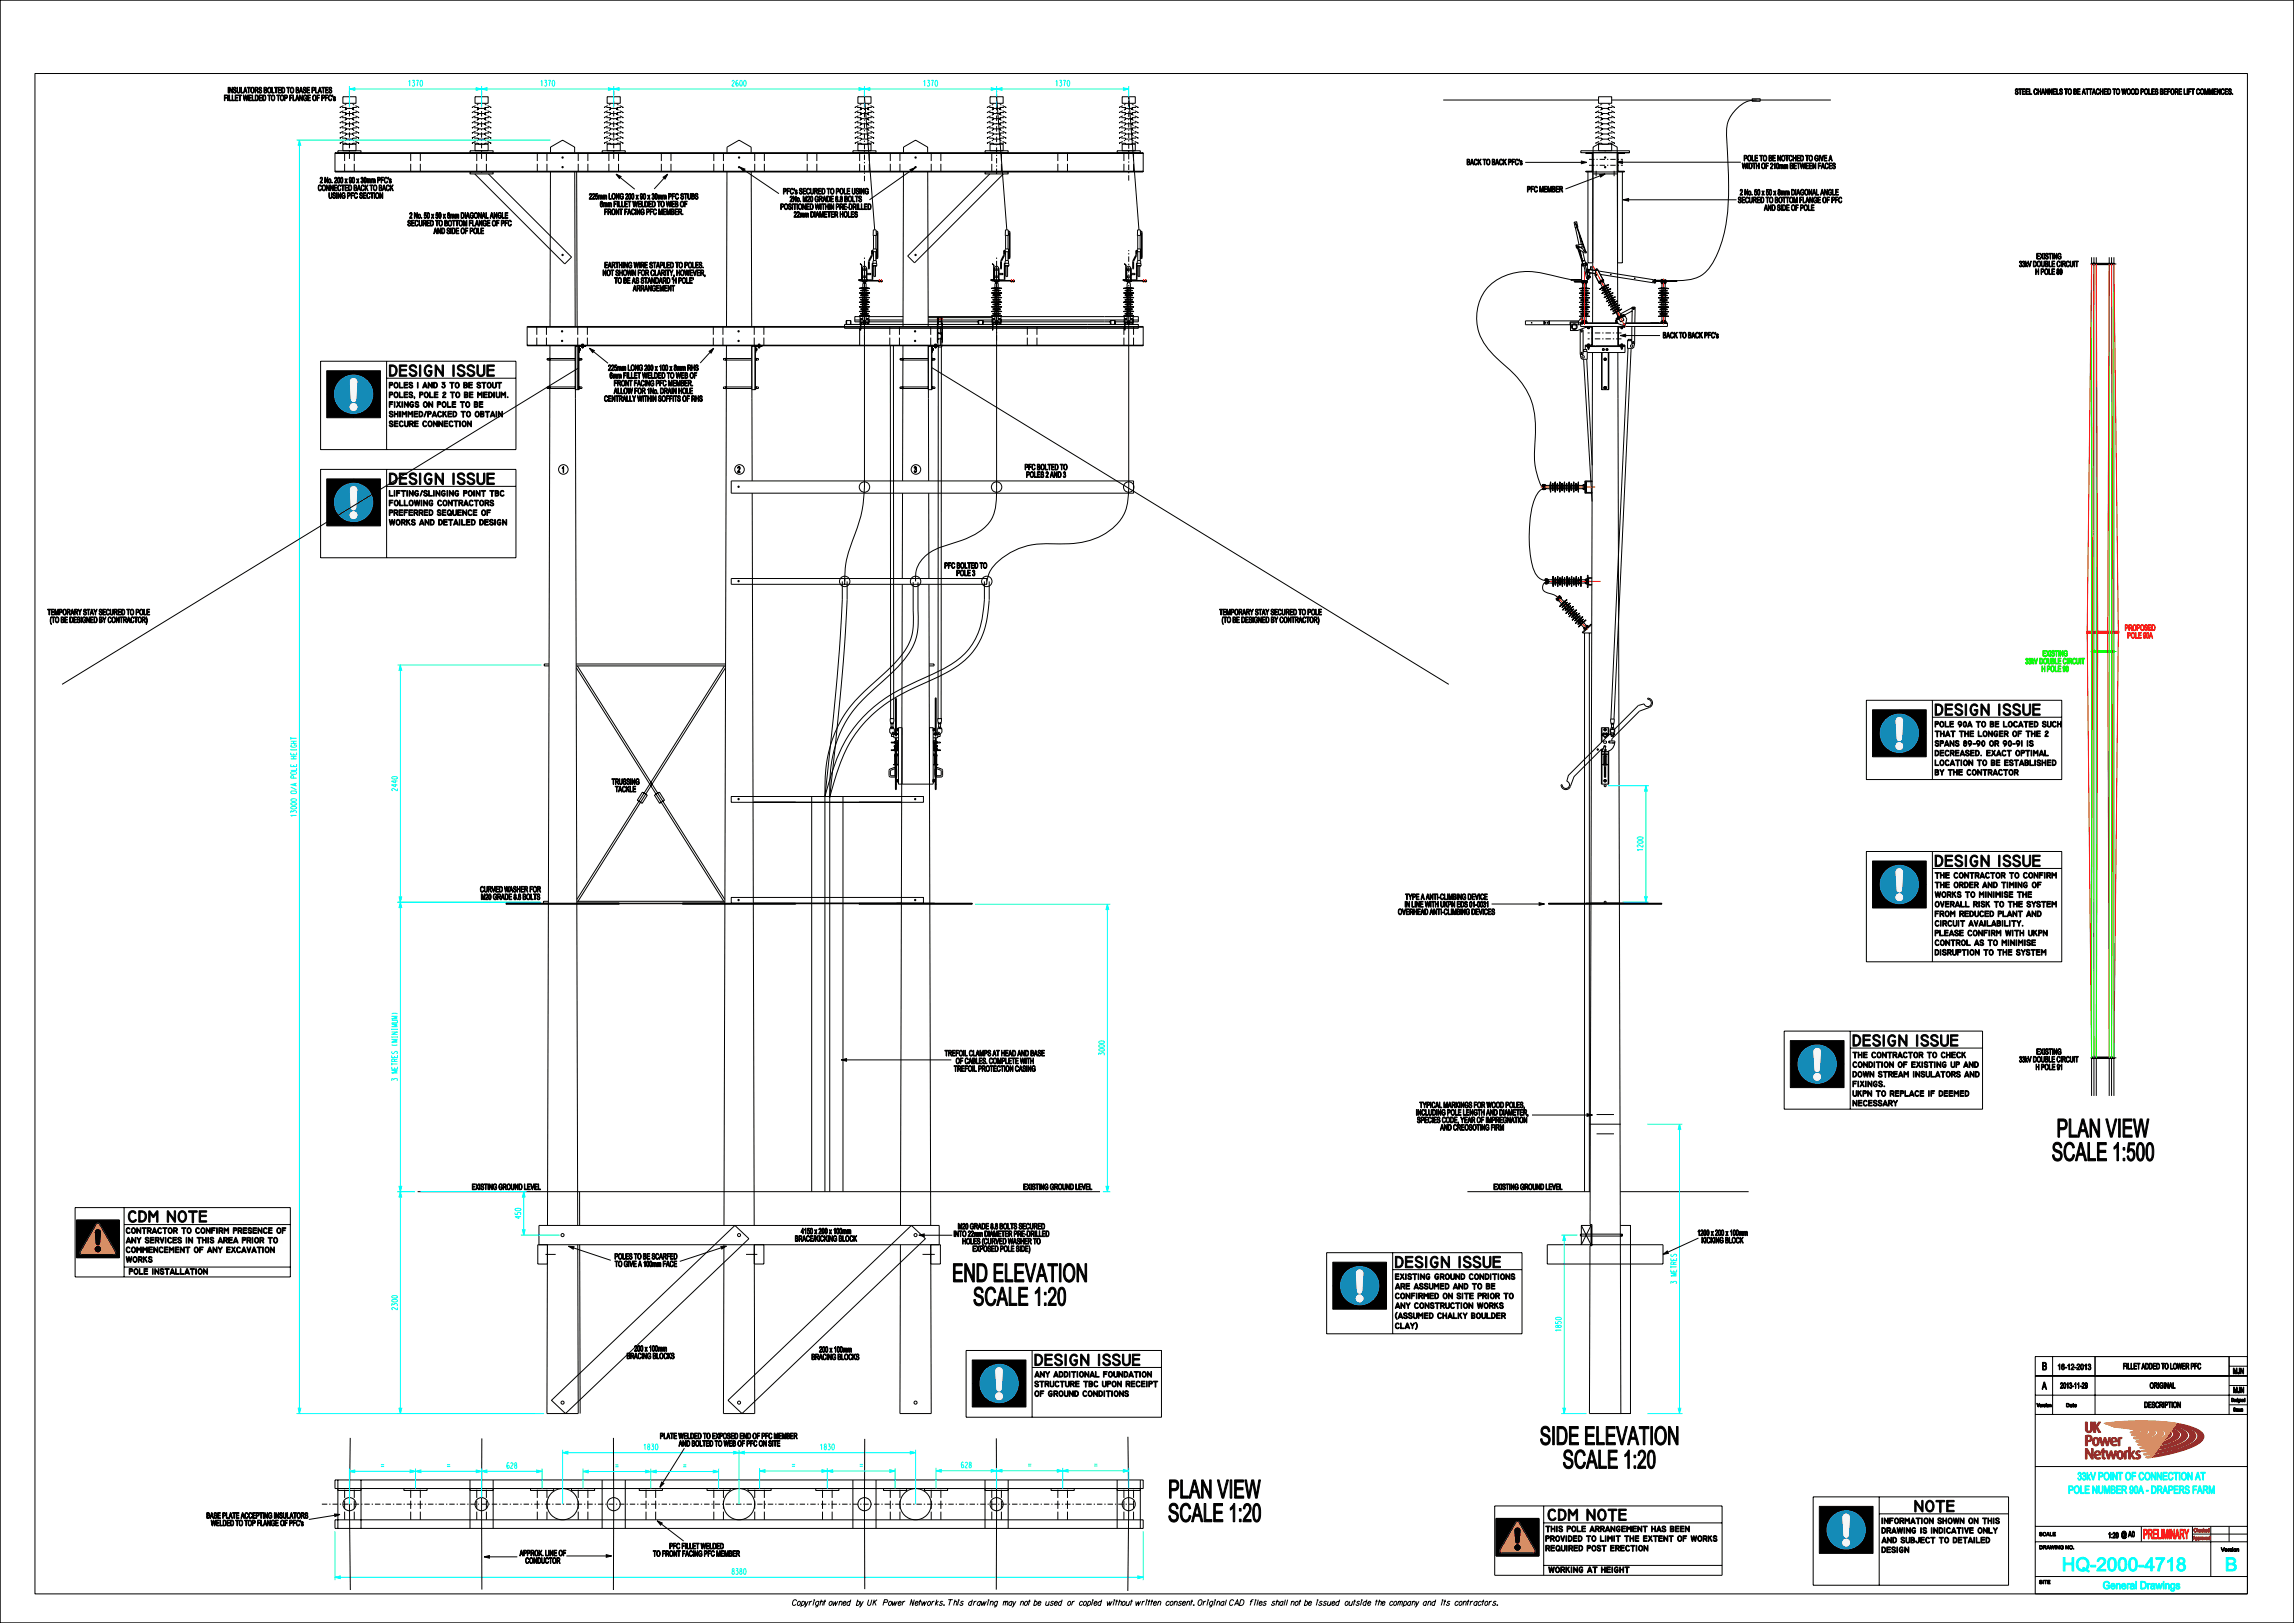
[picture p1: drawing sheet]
<svg xmlns="http://www.w3.org/2000/svg" width="1189mm" height="841mm" viewBox="0 0 1189 841" stroke-linecap="round" stroke-linejoin="round" font-family="sans-serif">
<defs><g id="words">
<g font-size="9.4">
<text x="1066" y="589">PLAN VIEW</text>
<text x="1063" y="601">SCALE 1:500</text>
<text x="493" y="664">END ELEVATION</text>
<text x="504" y="676">SCALE 1:20</text>
<text x="798" y="749">SIDE ELEVATION</text>
<text x="810" y="761">SCALE 1:20</text>
<text x="605" y="776">PLAN VIEW</text>
<text x="605" y="789">SCALE 1:20</text>
</g>
<g font-size="7" fill="#00fefe">
<text x="1069" y="814">HQ-2000-4718</text>
<text x="1153" y="814">B</text>
</g>
<g font-size="6">
<text x="201" y="195">DESIGN ISSUE</text>
<text x="201" y="251">DESIGN ISSUE</text>
<text x="1003" y="371">DESIGN ISSUE</text>
<text x="1003" y="449">DESIGN ISSUE</text>
<text x="960" y="542">DESIGN ISSUE</text>
<text x="66" y="633">CDM NOTE</text>
<text x="723" y="657">DESIGN ISSUE</text>
<text x="536" y="708">DESIGN ISSUE</text>
<text x="992" y="783">NOTE</text>
<text x="802" y="788">CDM NOTE</text>
</g>
<text font-size="5" fill="#fe0000" x="1111" y="797">PRELIMINARY</text>
<text font-size="4" x="1058" y="710">B</text>
<g font-size="4" fill="#00fefe">
<text x="1077" y="767">33kV POINT OF CONNECTION AT</text>
<text x="1072" y="774">POLE NUMBER 90A - DRAPERS FARM</text>
<text x="1090" y="823">General Drawings</text>
</g>
<text font-size="3.8" x="1058" y="720">A</text>
<text font-size="3.1" x="1100" y="710">FILLET ADDED TO LOWER PFC</text>
<g font-size="3" fill="#00fefe">
<text x="212" y="45">1370</text>
<text x="280" y="45">1370</text>
<text x="379" y="45">2600</text>
<text x="479" y="45">1370</text>
<text x="547" y="45">1370</text>
<text x="334" y="751">1830</text>
<text x="425" y="751">1830</text>
<text x="197" y="761">=</text>
<text x="232" y="761">=</text>
<text x="263" y="761">628</text>
<text x="319" y="761">=</text>
<text x="354" y="761">=</text>
<text x="410" y="761">=</text>
<text x="446" y="761">=</text>
<text x="498" y="761">628</text>
<text x="533" y="761">=</text>
<text x="567" y="761">=</text>
<text x="379" y="816">8380</text>
</g>
<g font-size="3">
<text x="116" y="52">FILLET WELDED TO TOP FLANGE OF PFC’s</text>
<text x="118" y="48">INSULATORS BOLTED TO BASE PLATES</text>
<text x="1044" y="49">STEEL CHANNELS TO BE ATTACHED TO WOOD POLES BEFORE LIFT COMMENCES.</text>
<text x="904" y="83">POLE TO BE NOTCHED TO GIVE A</text>
<text x="760" y="85">BACK TO BACK PFC’s</text>
<text x="903" y="87">WIDTH OF 210mm BETWEEN FACES</text>
<text x="166" y="95">2 No. 200 x 90 x 30mm PFC’s</text>
<text x="165" y="99">CONNECTED BACK TO BACK</text>
<text x="406" y="101">PFC’s SECURED TO POLE USING</text>
<text x="791" y="100">PFC MEMBER</text>
<text x="902" y="101">2 No. 50 x 50 x 8mm DIAGONAL ANGLE</text>
<text x="170" y="103">USING PFC SECTION</text>
<text x="305" y="103">225mm LONG 200 x 90 x 30mm PFC STUBS</text>
<text x="311" y="107">6mm FILLET WELDED TO WEB OF</text>
<text x="409" y="105">2No. M20 GRADE 8.8 BOLTS</text>
<text x="901" y="105">SECURED TO BOTTOM FLANGE OF PFC</text>
<text x="212" y="113">2 No. 50 x 50 x 8mm DIAGONAL ANGLE</text>
<text x="313" y="111">FRONT FACING PFC MEMBER.</text>
<text x="404" y="109">POSITIONED WITHIN PRE-DRILLED</text>
<text x="411" y="113">22mm DIAMETER HOLES</text>
<text x="914" y="109">AND SIDE OF POLE</text>
<text x="211" y="117">SECURED TO BOTTOM FLANGE OF PFC</text>
<text x="225" y="121">AND SIDE OF POLE</text>
<text x="1055" y="134">EXISTING</text>
<text x="312" y="143">NOT SHOWN FOR CLARITY, HOWEVER,</text>
<text x="313" y="139">EARTHING WIRE STAPLED TO POLES.</text>
<text x="1047" y="138">33kV DOUBLE CIRCUIT</text>
<text x="1055" y="142">H POLE 89</text>
<text x="318" y="147">TO BE AS STANDARD ’H POLE’</text>
<text x="328" y="151">ARRANGEMENT</text>
<text x="862" y="175">BACK TO BACK PFC’s</text>
<text x="315" y="192">225mm LONG 200 x 100 x 8mm RHS</text>
<text x="316" y="196">6mm FILLET WELDED TO WEB OF</text>
<text x="201" y="201">POLES 1 AND 3 TO BE STOUT</text>
<text x="318" y="200">FRONT FACING PFC MEMBER.</text>
<text x="201" y="206">POLES, POLE 2 TO BE MEDIUM.</text>
<text x="313" y="208">CENTRALLY WITHIN SOFFITS OF RHS</text>
<text x="318" y="204">ALLOW FOR 1No. DRAIN HOLE</text>
<text x="201" y="211">FIXINGS ON POLE TO BE</text>
<text x="202" y="216">SHIMMED/PACKED TO OBTAIN</text>
<text x="202" y="221">SECURE CONNECTION</text>
<text x="291" y="245">1</text>
<text x="382" y="245">2</text>
<text x="474" y="245">3</text>
<text x="531" y="244">PFC BOLTED TO</text>
<text x="532" y="247">POLES 2 AND 3</text>
<text x="201" y="257">LIFTING/SLINGING POINT TBC</text>
<text x="201" y="262">FOLLOWING CONTRACTORS</text>
<text x="201" y="267">PREFERRED SEQUENCE OF</text>
<text x="202" y="272">WORKS AND DETAILED DESIGN</text>
<text x="489" y="295">PFC BOLTED TO</text>
<text x="496" y="298">POLE 3</text>
<text x="25" y="319">TEMPORARY STAY SECURED TO POLE</text>
<text x="26" y="323">(TO BE DESIGNED BY CONTRACTOR)</text>
<text x="632" y="319">TEMPORARY STAY SECURED TO POLE</text>
<text x="633" y="323">(TO BE DESIGNED BY CONTRACTOR)</text>
<text x="1003" y="377">POLE 90A TO BE LOCATED SUCH</text>
<text x="1003" y="382">THAT THE LONGER OF THE 2</text>
<text x="1003" y="387">SPANS 89-90 OR 90-91 IS</text>
<text x="1003" y="392">DECREASED. EXACT OPTIMAL</text>
<text x="1003" y="397">LOCATION TO BE ESTABLISHED</text>
<text x="1003" y="402">BY THE CONTRACTOR</text>
<text x="317" y="407">TRUSSING</text>
<text x="319" y="410">TACKLE</text>
<text x="1003" y="455">THE CONTRACTOR TO CONFIRM</text>
<text x="1003" y="460">THE ORDER AND TIMING OF</text>
<text x="249" y="462">CURVED WASHER FOR</text>
<text x="249" y="466">M20 GRADE 8.8 BOLTS</text>
<text x="728" y="466">TYPE A ANTI-CLIMBING DEVICE</text>
<text x="1003" y="465">WORKS TO MINIMISE THE</text>
<text x="725" y="474">OVERHEAD ANTI-CLIMBING DEVICES</text>
<text x="728" y="470">IN LINE WITH UKPN EDS 01-0031</text>
<text x="1003" y="470">OVERALL RISK TO THE SYSTEM</text>
<text x="1003" y="475">FROM REDUCED PLANT AND</text>
<text x="1003" y="480">CIRCUIT AVAILABILITY.</text>
<text x="1003" y="485">PLEASE CONFIRM WITH UKPN</text>
<text x="1003" y="490">CONTROL AS TO MINIMISE</text>
<text x="1003" y="495">DISRUPTION TO THE SYSTEM</text>
<text x="490" y="547">TREFOIL CLAMPS AT HEAD AND BASE</text>
<text x="495" y="551">OF CABLES. COMPLETE WITH</text>
<text x="960" y="548">THE CONTRACTOR TO CHECK</text>
<text x="1047" y="550">33kV DOUBLE CIRCUIT</text>
<text x="1055" y="546">EXISTING</text>
<text x="494" y="555">TREFOIL PROTECTION CASING</text>
<text x="960" y="553">CONDITION OF EXISTING UP AND</text>
<text x="1055" y="554">H POLE 91</text>
<text x="960" y="558">DOWN STREAM INSULATORS AND</text>
<text x="960" y="563">FIXINGS.</text>
<text x="960" y="568">UKPN TO REPLACE IF DEEMED</text>
<text x="736" y="574">TYPICAL MARKINGS FOR WOOD POLES,</text>
<text x="960" y="573">NECESSARY</text>
<text x="734" y="578">INCLUDING POLE LENGTH AND DIAMETER,</text>
<text x="734" y="582">SPECIES CODE, YEAR OF IMPREGNATION</text>
<text x="747" y="586">AND CREOSOTING FIRM</text>
<text x="245" y="616">EXISTING GROUND LEVEL</text>
<text x="530" y="616">EXISTING GROUND LEVEL</text>
<text x="774" y="616">EXISTING GROUND LEVEL</text>
<text x="65" y="639">CONTRACTOR TO CONFIRM PRESENCE OF</text>
<text x="415" y="639">4150 x 200 x 100mm</text>
<text x="494" y="641">INTO 22mm DIAMETER PRE-DRILLED</text>
<text x="496" y="637">M20 GRADE 8.8 BOLTS SECURED</text>
<text x="880" y="640">1200 x 200 x 100mm</text>
<text x="65" y="644">ANY SERVICES IN THIS AREA PRIOR TO</text>
<text x="412" y="643">BRACE/KICKING BLOCK</text>
<text x="499" y="645">HOLES (CURVED WASHER TO</text>
<text x="882" y="644">KICKING BLOCK</text>
<text x="65" y="649">COMMENCEMENT OF ANY EXCAVATION</text>
<text x="319" y="653">POLES TO BE SCARFED</text>
<text x="504" y="649">EXPOSED POLE SIDE)</text>
<text x="65" y="654">WORKS</text>
<text x="319" y="656">TO GIVE A 100mm FACE</text>
<text x="67" y="660">POLE INSTALLATION</text>
<text x="723" y="663">EXISTING GROUND CONDITIONS</text>
<text x="723" y="668">ARE ASSUMED AND TO BE</text>
<text x="723" y="673">CONFIRMED ON SITE PRIOR TO</text>
<text x="723" y="683">(ASSUMED CHALKY BOULDER</text>
<text x="723" y="678">ANY CONSTRUCTION WORKS</text>
<text x="723" y="688">CLAY)</text>
<text x="329" y="700">200 x 100mm</text>
<text x="425" y="701">200 x 100mm</text>
<text x="325" y="704">BRACING BLOCKS</text>
<text x="421" y="705">BRACING BLOCKS</text>
<text x="536" y="714">ANY ADDITIONAL FOUNDATION</text>
<text x="1066" y="710">16-12-2013</text>
<text x="1157" y="712">MJN</text>
<text x="536" y="719">STRUCTURE TBC UPON RECEIPT</text>
<text x="1068" y="719">2013-11-29</text>
<text x="1114" y="719">ORIGINAL</text>
<text x="536" y="724">OF GROUND CONDITIONS</text>
<text x="1157" y="722">MJN</text>
<text x="1111" y="729">DESCRIPTION</text>
<text x="342" y="746">PLATE WELDED TO EXPOSED END OF PFC MEMBER</text>
<text x="352" y="749">AND BOLTED TO WEB OF PFC ON SITE</text>
<text x="107" y="787">BASE PLATE ACCEPTING INSULATORS</text>
<text x="109" y="791">WELDED TO TOP FLANGE OF PFC’s</text>
<text x="975" y="790">INFORMATION SHOWN ON THIS</text>
<text x="801" y="794">THIS POLE ARRANGEMENT HAS BEEN</text>
<text x="975" y="795">DRAWING IS INDICATIVE ONLY</text>
<text x="1093" y="797">1:20 @ A0</text>
<text x="347" y="803">PFC FILLET WELDED</text>
<text x="801" y="799">PROVIDED TO LIMIT THE EXTENT OF WORKS</text>
<text x="801" y="804">REQUIRED POST ERECTION</text>
<text x="975" y="800">AND SUBJECT TO DETAILED</text>
<text x="269" y="806">APPROX. LINE OF</text>
<text x="338" y="807">TO FRONT FACING PFC MEMBER</text>
<text x="975" y="805">DESIGN</text>
<text x="272" y="810">CONDUCTOR</text>
<text x="803" y="815">WORKING AT HEIGHT</text>
<text x="411" y="832">Copyright owned by UK Power Networks.</text>
<text x="496" y="832">This drawing may not be used or copied without written consent.</text>
<text x="625" y="832">Original CAD files shall not be issued outside the company and its contractors.</text>
</g>
<g font-size="3" fill="#fe0000">
<text x="1101" y="327">PROPOSED</text>
<text x="1103" y="331">POLE 90A</text>
</g>
<g font-size="3" fill="#00fe00">
<text x="1059" y="340">EXISTING</text>
<text x="1050" y="344">33kV DOUBLE CIRCUIT</text>
<text x="1058" y="348">H POLE 90</text>
</g>
<g font-size="2" fill="#9b1421">
<text x="1137" y="798">Approved</text>
<text x="1137" y="794">Checked</text>
</g>
<text font-size="2" x="1151" y="804">Version</text>
<g font-size="1.9">
<text x="1056" y="729">Version</text>
<text x="1071" y="729">Date</text>
<text x="1156" y="726">Designed</text>
<text x="1158" y="731">Drawn</text>
<text x="1057" y="796">SCALE</text>
<text x="1057" y="803">DRAWING NO.</text>
<text x="1057" y="821">SITE</text>
</g>
</g></defs>
<g fill="none" stroke="#000" stroke-width=".52">
<path d="M0 0h1189v841h-1189zM18 38h1147v788h-1147zM178 50h7v4h-7zM246 50h7v4h-7zM315 50h6v4h-6zM445 50h6v4h-6zM448 50l5 69M513 50h7v4h-7zM517 50l5 69M582 50h6v4h-6zM585 50l5 69M748 52h81"/>
<path d="M829 50h6v4h-6zM835 52h114M908 51h4v1h-4zM911 52a17 17 0 0 0-16 21l1 13a97 97 0 0 1-7 49 18 18 0 0 1-19 10h-4M174 79h419v10h-419zM174 80h419M175 78h12v1h-12zM178 75h7v3h-7zM244 78h12v1h-12zM246 75h7v3h-7zM285 79v-3l7-3 6 3v3M312 78h12v1h-12z"/>
<path d="M315 75h6v3h-6zM377 79v-3l6-3 6 3v3M442 78h12v1h-12zM445 75h6v3h-6zM468 79v-3l7-3 6 3v3M511 78h12v1h-12zM513 75h7v3h-7zM579 78h12v1h-12zM582 75h6v3h-6zM819 78h26v1h-26zM829 75h6v3h-6zM829 74l-3 2-1 91"/>
<path d="M835 74l3 2v88M838 79v10M842 79l-3 1v9h3h-20h3v-9l-3-1h23M174 89h419M244 89h12v1h-12zM246 90l47 47 3-4-43-43M285 89v80M298 89v80M299 89v80M319 90l10 8M346 90l-7 8M377 89v80"/>
<path d="M383 87l21 13M389 89l1 80M468 89v80M474 87l-23 17M481 89v80M511 89h12v1h-12zM513 90l-43 43 4 3 46-46M791 84h31M823 89v47h3M826 90h12M832 90l-21 8M838 84h64"/>
<path d="M838 89v47h3v-47M453 119h1v3h-1zM454 120h1v14h-1M521 119h2v3h-2zM523 120h1v14h-1M590 119h1v3h-1zM591 120h1v14h-1M817 116l5 15zM817 118l1 9M818 118l-1-3h-1v3h1M841 104h59M447 139h.1"/>
<path d="M447 139a1 1 0 0 1 1-1 1 1 0 0 1 1 1M447 139h2M447 139v6M448 138v115a84 84 0 0 1-8 32 47 47 0 0 0-2 16M449 139v6M452 130v2a8 8 0 0 0-1 7h-1v-4a6 6 0 0 0 2-5M452 136v9h-3M452 137h.1M452 138h1M452 138h2M452 131h1M452 131h2"/>
<path d="M452 137h2M453 122v7M453 130v5M453 138h1M453 138v5M454 138v5M454 122v7M454 130v5M454 120h1l-1 14M454 129h-2v2M454 129v5zM454 137v-2h-2v10"/>
<path d="M454 137v1M454 134h.1M514 137h1v8M515 137v8h-1h12v1h-2M515 139h1M516 139a1 1 0 0 1 1-1 1 1 0 0 1 1 1M516 139v6M516 139h2M517 138v114a26 26 0 0 1-6 21 58 58 0 0 1-23 10 17 17 0 0 0-13 18M518 139v6M521 130v2a8 8 0 0 0-2 7v-4a6 6 0 0 0 1-5h1M521 137h.1"/>
<path d="M521 138h.1M521 138h2M521 131h.1M521 131h1M521 137h2M521 137v-2h1h1v2M521 122v7M521 130v5M521 138h1M521 138v5M522 138v5M522 122v7"/>
<path d="M522 130v5M523 120v14M523 129h-2v2M523 129h.1M523 134h.1M523 129v5M523 137v1h-1M583 137h1zM584 137v8M584 139a1 1 0 0 1 1-1 1 1 0 0 1 1 1M584 139v6M584 139h2"/>
<path d="M586 139v6M589 130v2a8 8 0 0 0-1 7h-1v-4a6 6 0 0 0 2-5M589 136v9h-3M589 137h.1M589 138h1M589 138h2M589 131h1M589 131h2M589 137h2M590 122v7M590 130v5M590 138h1"/>
<path d="M590 138v5M591 138v5M591 122v7M591 130v5M591 120h1l-1 14M591 129h-2v2M591 129v5zM591 137v-2h-2v10M591 137v1M591 134h.1M817 127h3v1h-1M817 128v-1v2"/>
<path d="M818 129l2 8M818 128v1zM818 129l2 5M818 121l2 6M819 130l1 5M820 128v1M820 135v2M820 137h.1M820 137h1l-1 1v-1M820 135h.1M820 135h2h-2M820 131l2 5v1"/>
<path d="M822 136h.1M822 136v1M822 138l1 6h-1l-1-6M822 130v1h-1l-4-3 1-1 4 3M822 139l5 1M822 137h1l-3 1v-1M823 140h1l-1 2M824 140l1-2v2M1084 137h12M1084 136h12v1h-12zM1084 133v4M1084 137h.1"/>
<path d="M1085 137h.1M1085 133v4M1086 137h.1M1087 133v4M1087 137h.1M1093 137h.1M1093 133v4M1094 137h.1M1094 133v4M1095 137h.1M1096 133v4M445 145h2"/>
<path d="M445 149h6M445 152h6M445 154h6M445 157h6M445 159h6M445 149h.1M445 152h.1M445 154h.1M445 157h.1M445 159h.1M445 145v1M446 146h11"/>
<path d="M446 151h.1M446 153h.1M446 155h.1M446 158h.1M446 155h4M446 153h4M446 151h4M446 158h4M447 145v-8h-1h1v8h-2h12v1h-2M447 146h.1M447 146h2M447 143h2"/>
<path d="M447 144h2M447 140h2M447 145h2M447 149v1M447 151h.1M447 152v1M447 153v1M447 154v1M447 155v1M447 157h.1M447 158v1M447 159v1"/>
<path d="M447 160h-1M447 150l-1 1M447 150h2M447 149h2M447 154h2M447 153h2M447 155h2M447 151h2M447 159h2M447 160h2M447 157h2M447 156h2"/>
<path d="M447 149h-2M447 151l-2 1M447 153h-1M447 154h-2M447 157l-1 1M447 156l-2 1M447 159h-2M447 155h-1M448 146l-1 3M449 146v3M449 149v1M449 151h.1"/>
<path d="M449 152v1M449 153v1M449 154v1M449 155v1M449 157h.1M449 158v1M449 159v1M449 160h1M449 150l1 1M449 149h2M449 153h1M449 157l1 1"/>
<path d="M449 155h1M449 156l2 1M449 159h2M449 151l2 1M449 154h2M449 142h2h-2M449 146h.1M450 151h.1M450 153h.1M450 155h.1M450 158h.1M451 145v1"/>
<path d="M451 149h.1M451 152h.1M451 154h.1M451 157h.1M451 159h.1M453 143h.1M453 143h1M454 143h.1M454 143h-1M514 145h1M514 149h.1M514 152h.1"/>
<path d="M514 154h.1M514 157h.1M514 159h.1M514 149h5M514 152h5M514 154h5M514 157h5M514 159h5M514 145l12 1M515 151h.1M515 153h.1M515 155h.1"/>
<path d="M515 158h.1M515 155h4M515 153h4M515 151h4M515 158h4M515 146h1M516 146h2M516 143h2M516 144h2M516 140h2M516 145h2M516 149v1"/>
<path d="M516 151h.1M516 152v1M516 153v1M516 154v1M516 155v1M516 157h.1M516 158v1M516 159v1M516 150h1M516 149h1M516 149h-2M516 154h1"/>
<path d="M516 153h1M516 155h1M516 151h1M516 155h-1M516 154h-2M516 153h-1M516 151l-2 1M516 150l-1 1M516 159h1M516 160h1M516 157h1M516 156h1"/>
<path d="M516 159h-2M516 160h-1M516 156l-2 1M516 157l-1 1M516 146v3M517 146v3M517 149v1M517 151h.1M517 152v1M517 153v1M517 154v1M517 155v1"/>
<path d="M517 157h.1M517 158v1M517 159v1M517 159h2M517 156l2 1M517 154h2M517 151l2 1M517 149h2M517 155h2M517 153h2M517 150l2 1M517 160h2"/>
<path d="M517 157l2 1M518 145h3v-9v9h-1M518 142h2h-2M518 146h.1M519 151h.1M519 153h.1M519 155h.1M519 158h.1M519 145v1M519 149h.1M519 152h.1M519 154h.1"/>
<path d="M519 157h.1M519 159h.1M521 143h.1M521 143h1M522 143h.1M522 143h-1M582 145h2M582 149h6M582 152h6M582 154h6M582 157h6M582 159h6"/>
<path d="M582 149h.1M582 152h.1M582 154h.1M582 157h.1M582 159h.1M582 145l12 1M583 155h4M583 153h4M583 151h4M583 158h4M583 151h.1M583 153h.1"/>
<path d="M583 155h.1M583 158h.1M584 145h-2h12v1h-2M584 146h.1M584 143h2M584 144h2M584 140h2M584 146h2M584 145h2M584 150h2M584 149h2M584 154h2"/>
<path d="M584 153h2M584 155h2M584 151h2M584 159h2M584 160h2M584 157h2M584 156h2M584 149v1M584 151h.1M584 152v1M584 153v1M584 154v1"/>
<path d="M584 155v1M584 157h.1M584 158v1M584 159v1M584 160h-1M584 150l-1 1M584 149h-2M584 151l-2 1M584 153h-1M584 154h-2M584 157l-1 1M584 156l-2 1"/>
<path d="M584 159h-2M584 155h-1M584 146v3M585 152v100a26 26 0 0 1-21 28 119 119 0 0 1-26 2 31 31 0 0 0-26 16l-1 3M586 146v3M586 149v1M586 151h.1M586 152v1M586 153v1M586 154v1M586 155v1M586 157h.1"/>
<path d="M586 158v1M586 159v1M586 160h1M586 150l1 1M586 149h2M586 153h1M586 157l1 1M586 155h1M586 156l2 1M586 159h2M586 151l2 1M586 154h2"/>
<path d="M586 142h2h-2M586 146h.1M587 151h.1M587 153h.1M587 155h.1M587 158h.1M588 145v1M588 149h.1M588 152h.1M588 154h.1M588 157h.1M588 159h.1"/>
<path d="M590 143h.1M590 143h1M591 143h-1M591 143h.1M814 145l-4-1a47 47 0 0 0-30-1 24 24 0 0 0-5 41l1 2a46 46 0 0 1 19 27 114 114 0 0 1 0 23 29 29 0 0 0 4 16h1M814 145h6M816 146h7zM816 146h.1M819 159h5M819 157h5M819 150h5M819 154h5"/>
<path d="M819 152h5M819 150h.1M819 152h.1M819 154h.1M819 157h.1M819 159h.1M819 155h4M819 153h4M819 151h4M819 158h4M820 146h1M820 146h3"/>
<path d="M820 147h.1M820 146v1M820 145v1M820 147h1zM820 146h.1M820 150h2M820 149h2M820 154h2M820 153h2M820 155h2M820 151h2M820 159h2"/>
<path d="M820 160h2M820 157h2M820 156h2M820 149l-1 1M820 150h.1M820 151h.1M820 152v1M820 153v1M820 154v1M820 156h.1M820 157h.1M820 158v1"/>
<path d="M820 159v1M820 154h-1M820 155h-1M820 153h-1M820 151l-1 1M820 150l-1 1M820 160h-1M820 156l-1 1M820 157l-1 1M820 159h-1M821 146l-1 3M821 146h.1"/>
<path d="M822 146v3M822 146h1M822 141l5 1M822 147h.1M822 150h.1M822 151h.1M822 152v1M822 153v1M822 154v1M822 156h.1M822 157h.1M822 158v1"/>
<path d="M822 159v1M822 149l2 1M822 154h2M822 151l2 1M822 155h1M822 153h1M822 150l1 1M822 156l2 1M822 159h2M822 160h1M822 157l1 1M822 147h1"/>
<path d="M822 146v1M823 145v1M823 146v1M823 142v-5h-3v9M823 145h.1M823 144v1h-3M823 144h.1M823 143h.1M823 140v1zM824 143l-1 1M824 143h.1M824 144h.1"/>
<path d="M824 141l-1 4M824 150h.1M824 152h.1M824 154h.1M824 157h.1M824 159h.1M824 141v3l-1 1M824 143v1M828 140l29 5a.8 .8 0 0 1 1 1 .8 .8 0 0 1-1 1l-28-5M828 146l3-1-2 1zM829 146v1M829 147h.1"/>
<path d="M829 146l2 3M830 147h.1M830 147h-1M830 143l1 2-3-6h-1v4l2 3M830 152h.1M830 146l2 2M831 149l-2 1M831 145v1M831 146h.1M831 149v1M831 150l1 1M831 154h.1"/>
<path d="M831 153h.1M832 151l-2 1M832 151v1M832 148l-1 1M832 152l-1 1M832 148l1 1M832 152l1 1M833 155h.1M833 149l-2 1M833 153l-2 1M833 149v1M833 153v1"/>
<path d="M833 150l-1 1M833 154v1M833 151h1M834 154v1M834 157h.1M834 151l-2 1M834 149h.1M834 149h-1M834 149l-4 2 1-1M834 147l-5 3M834 147l-2 1M834 155l-2 1"/>
<path d="M834 152h.1M834 156h.1M834 152l-1 1M834 156v1M835 153h.1M835 157h.1M835 159h.1M835 153l-2 1M835 151h.1M835 151h-1M835 151l-4 2M835 150h.1"/>
<path d="M835 150h-2M835 150l-5 2M835 157l-1 1M835 154h.1M835 158h1M835 154l-1 1M836 158l-1 1M836 155h.1M836 159h.1M836 155l-2 1M836 153h-1M836 153h.1"/>
<path d="M836 153l-3 2M836 152l-5 2M836 152h-2M836 159l-1 2M836 156h1M836 160h1M837 156l-2 1M837 157h.1M837 157l-1 1M837 155h.1M837 155h-1M837 155l-3 2"/>
<path d="M837 154h.1M837 154h-2M837 154l-5 2M837 158l1 1M838 159h-2M838 159v1M838 160h-1M838 157h.1M838 157l-3 2M838 157h-1M838 156h.1M838 156l-4 2"/>
<path d="M838 156h-1M838 160l1 1M839 159h.1M839 159l-3 2 1-1M839 159l-1 1M839 158l-4 3M839 158l-1 1M846 159l-6 4M857 145v1zM857 147h1M857 146v1M858 145h4"/>
<path d="M858 145h11l-11 1M858 146h.1M858 145h.1M858 147h.1M858 146v1M860 157h5M860 150h5M860 154h5M860 152h5M860 150h.1M860 152h.1M860 154h.1"/>
<path d="M860 157h.1M860 159h.1M860 155h4M860 153h4M860 151h4M860 158h4M861 146h3M861 145h.1M861 147h.1M861 145h1M861 146h1M861 146v1"/>
<path d="M861 147h1zM861 150h2M861 149h2M861 154h2M861 153h2M861 155h2M861 151h2M861 159h2M861 160h2M861 157h2M861 156h2M861 149l-1 1"/>
<path d="M861 150h.1M861 151h.1M861 152v1M861 153v1M861 154v1M861 156h.1M861 157h.1M861 158v1M861 159v1M861 154h-1M861 155h-1M861 153h-1"/>
<path d="M861 151l-1 1M861 150l-1 1M861 160h-1M861 156l-1 1M861 157l-1 1M861 159h-1M862 146l-1 3M862 145h.1M863 145h.1M863 145h1M863 146v3M863 146h1"/>
<path d="M863 147h.1M863 159h2h-5M863 149l2 1M863 150h.1M863 151h.1M863 152v1M863 153v1M863 154v1M863 156h.1M863 157h.1M863 158v1M863 159v1"/>
<path d="M863 154h2M863 151l2 1M863 155h1M863 153h1M863 150l1 1M863 156l2 1M863 160h1M863 157l1 1M863 147h1M863 146v1M864 146v1M865 150h.1"/>
<path d="M865 152h.1M865 154h.1M865 157h.1M273 169h320v10h-320zM273 179h320M273 170h320M285 179l-1 456M298 179l1 456M299 179h.1M299 179v23M300 179v23M300 179v23h-2v-23h2"/>
<path d="M301 178h1M301 178l1 1M301 180h1zM301 180h1M301 179v1M302 178h.1M302 180h.1M302 178v1M302 179v1M304 179h-4v4M377 179l-2 456M390 179v70"/>
<path d="M390 179h.1M391 179v23M392 179v23h-2v-23h2M393 178h.1M393 178v1M393 180h1zM393 180h.1M393 178h1M393 179v1M393 180h1M394 178l-1 1M394 179v1"/>
<path d="M395 179h-3v4M439 168v-2h2v2M439 166v2M441 166v2M443 166h3M445 161h6M445 164h6M445 161h.1M445 164h.1M446 170v9M446 164h-3v3h3M446 165h1"/>
<path d="M446 168v-5h4v5M446 167h4M446 168h-8v2h8M446 163h4M446 160h.1M446 163h.1M446 160h4M446 166h1M447 165h-1v6v-4M447 164l1 3M447 160v1M447 161v1"/>
<path d="M447 163l-2 1M447 161h2M447 162h2M447 162l-1 1M447 161h-2M447 167h.1M447 167h2M448 166h.1M448 168h.1M448 166v1M448 167h.1M449 167h.1"/>
<path d="M449 165h1v3M449 165h1M449 166h1M449 164v3M449 160v1M449 161v1M449 163l2 1M449 161h2M449 162l1 1M450 168v-1l-4 1h144v2h-144M450 160h.1M450 163h.1"/>
<path d="M450 167h18M450 166h18M450 164h18M451 161h.1M451 164h.1M461 179l1 193M463 179v195v1h-1l-1-3h2M468 179v70M481 164h33M481 165h33M481 166h33M481 167h26"/>
<path d="M481 179v70M482 179h.1M483 179v23M483 179v23h-2v-23h2M484 178h1M484 178l1 1M484 180h1zM484 180h1M484 179v1M485 178h.1M485 180h.1M485 178v1"/>
<path d="M485 179v1M486 169v-4v12M486 173h2M486 176h.1M486 176h2M486 167v205M486 165v3M486 167h2M486 165h2v3M487 179h-4v4M488 180v192M488 176h.1"/>
<path d="M488 165v15h-2M488 173v3M488 165v12M507 168v-2h3v2M507 166v2M509 166v2M510 167h4M514 161h.1M514 164h.1M514 161h5M514 164h5M514 165h2"/>
<path d="M514 168v-5h5v5M515 160h.1M515 163h.1M515 163h4M515 160h4M515 167h4M515 166h1M515 168v-1h3v1M516 165h-1l-1 6v-4h4v1M516 164v3M516 163l-2 1M516 162l-1 1"/>
<path d="M516 160v1M516 161v1M516 161h1M516 161h-2M516 162h1M516 167h.1M516 167h1M516 168h1zM516 166h1M516 168h.1M517 168h.1M517 166l-1 1"/>
<path d="M517 167h.1M517 164v3M517 165h2v3M517 165h2M517 166h2M517 160v1M517 161v1M517 163l2 1M517 161h2M517 162l2 1M519 160h.1M519 163h.1"/>
<path d="M519 167h57M519 166h64M519 164h64M519 161h.1M519 164h.1M576 168v-2h2v2M576 166v2M578 166v2M578 167h5M582 161h6M582 164h6M582 161h.1"/>
<path d="M582 164h.1M583 165h1M583 168v-5h4v5M583 167h4M583 163h4M583 160h4M583 160h.1M583 163h.1M583 166h1M583 168l4-1v1M584 165h-1v6v-4M584 164v3"/>
<path d="M584 161h2M584 162h2M584 160v1M584 161v1M584 163l-2 1M584 162l-1 1M584 161h-2M584 167h.1M584 167h2M585 166h.1M585 168h.1M585 167v-1v1"/>
<path d="M585 167h.1M586 167h.1M586 165h1v3M586 165h1M586 166h1M586 164v3M586 160v1M586 161v1M586 163l2 1M586 161h2M586 162l1 1M587 160h.1"/>
<path d="M587 163h.1M587 164h3v3h-3M587 166h3M588 161h.1M588 164h.1M800 166v2M803 166v2M815 168v2h2v-2M819 164h5M819 162h5M819 162h.1M819 168h2"/>
<path d="M819 171h2v13h-2zM819 167h2M819 165l-1 2h-4v1M819 163h4M819 160h4M819 168h20M819 167v2h45v-2h-21M820 167l-1 1h-28v-2h27v2M820 166h.1M820 166v1M820 164l1 3M820 163h2"/>
<path d="M820 161h2M820 162h2M820 160v1M820 162h.1M820 163h.1M820 161l-1 1M820 163l-1 1M820 162l-1 1M820 165h-1M822 179h20M822 169l3 1v9h-3v2M822 180h20"/>
<path d="M822 164v3M822 160v1M822 162h.1M822 163h.1M822 161l2 1M822 163l2 1M822 162l1 1M822 166h1M822 166v1M823 166h-1M823 166v1M823 167h-3"/>
<path d="M823 170h.1M823 180h.1M823 178h.1M823 179h.1M823 179v-1h1v1M823 180h1M823 170h1h-1M823 178h1M823 179h1M823 178v1M824 162h.1M825 169v10"/>
<path d="M835 161h.1M837 161h.1M837 161l-1 2M837 167h1M837 166h1M837 166v1M837 166h1v1M838 162l1 2M838 165h.1M838 167h.1M838 166h.1M838 164l1 1"/>
<path d="M838 165h1h-1M839 169v10M839 167h-25v4h4l5-2M839 164h-1M839 164h.1M839 161h-2M839 161l1 3M839 165l-1 1M840 174h20M840 170h1h-1zM840 170h1zM840 180h1"/>
<path d="M840 178h1M840 179h1M840 180v1h1v-1M840 179v-1h1v1M840 163l1 1M840 163v1M841 163h-1M841 180h.1M841 178h.1M841 179h.1M841 170h.1M841 178v1"/>
<path d="M841 160h.1M841 160l-5 3M841 160l-2 1M841 164l1 2-2 1-1-2M841 180h-1M841 163v1M841 163h.1M842 163h-1M842 163l-4 2M842 163l-4 3M842 169l-3 1v9h3v4h-19M842 164h-1"/>
<path d="M843 168h21M844 177v-1h1v1M846 177h-2v4l2-1 1-2M846 169v9h1M846 167v-8h2l-1 8M846 161l-8 5 1 2 2 1 1-1 1-3-1-2M847 169v9M860 164h5M860 162h.1M860 163h4M860 160h4M861 166h.1"/>
<path d="M861 166v1M861 164l1 3M861 163h2M861 161h2M861 162h2M861 160v1M861 162h.1M861 163h.1M861 161l-1 1M861 163l-1 1M861 162l-1 1M863 164v3"/>
<path d="M863 163l2 1h-5M863 161l2 1h-5M863 160v1M863 162h.1M863 163h.1M863 162l1 1M863 166h1M863 166v1M864 166h-1M864 166v1M864 167h-3M166 187h101v46h-101z"/>
<path d="M183 192v2M200 187v46M200 196h67M285 186h-1v1h1M285 186h.1M285 186v1M285 186h13M298 187h-13v-1v1M300 186h1v1h-1M300 191l-268 164M300 186h.1M300 186v1"/>
<path d="M300 181l1 1M300 181h1M301 186h1v1h-1M301 181v1M301 181h.1M301 181h-1M305 180l10 8M370 180l-7 8M376 186h-1v1h1M376 186h1M376 186v1M376 186h.1"/>
<path d="M377 186h.1M377 186l-1 1M377 186v1h13M377 186h13M392 186v1M392 186h.1M392 181v1M392 181h.1M392 186h1v1h-1M468 186h.1M468 186v1M468 186h-2v1h2"/>
<path d="M468 187h13M468 186h13M483 186h1v1h-1M483 191l268 164M483 186h.1M483 186v1M483 181l1 1M483 181h1M484 186h1v1h-1M484 181v1M484 181h.1M484 181h-1"/>
<path d="M821 182h2v4h-3l-1-2M821 186l4 74M821 182v-1h1v1M822 186l3 55M823 180v1h1v-1M825 183l-1 451h1v11h-1v87h21v-97h-5M830 183v19h4v-19M830 183v19M831 181h1l-1 1zM832 186h1l-1 1-1-1zM833 181v1l-1-1zM834 183v19"/>
<path d="M839 183l1 549M844 180l-9 193M845 181l-8 192M169 204h4M183 214v2M193 204h4M285 200v1M285 201h-2h15M285 200h.1M285 201h.1M285 201h13M300 200h1v1"/>
<path d="M300 201h.1M300 200v1M301 201h1h-2M376 201h-1h15M376 201h.1M376 200v1M377 201h13M377 201v-1h-1v1M392 201h.1M392 200v1M392 201h1h-1M468 200v1"/>
<path d="M468 201h-2h15M468 201h.1M468 201h13M483 200h1v1M483 201h.1M483 200v1M484 201h1h-2M832 200l1 1-1 1-1-1zM166 243h101v46h-101zM183 248v2M200 243v46M200 252h67"/>
<path d="M379 249h209v7h-209zM390 256l1 379M468 256v44M481 256v44M800 253h.1M800 252h.1M800 254h.1M800 251v1M800 253v1M800 251h1M800 253a14 14 0 0 0-6 12 63 63 0 0 0 2 32 8 8 0 0 0 7 4 3 3 0 0 0-3 3 3 3 0 0 0 3 4h3l2 2M800 251v3v-3"/>
<path d="M800 253h3M800 253h1M800 252h1M801 251v1M801 253v1zM801 251h.1M801 251v1zM801 254h-1M803 252h-3M803 253l1 2M803 252v1M804 250v5"/>
<path d="M804 250l-1 2M804 253h.1M804 252h.1M804 253l1 1M804 252v1M805 250v4M805 250l-1 2M805 253h1M805 252h1M806 253v2M806 252v1M806 250v5"/>
<path d="M806 250v2M806 253h1M806 252h1M807 253v1M807 252v1M807 250v4M807 250v2M807 253h1M807 252h1M808 253v2M808 252v1M808 250v5"/>
<path d="M808 250v2M809 253h.1M809 252h.1M809 253l1 1M809 252v1M810 250v4M810 250l-1 2M810 253h.1M810 252h.1M810 253l1 2M810 252v1M811 250v5"/>
<path d="M811 250l-1 2M811 253h1M811 252h1M812 253v1M812 252v1M812 250v4M812 250v2M812 253h1M812 252h1M813 252v1M813 250v5M813 250v5v-2"/>
<path d="M813 250v2M813 253h1M813 252h1M814 253v1M814 252v1M814 250v4M814 250v2M815 253h.1M815 252h.1M815 252v1M816 250v5M816 250v5l-1-2"/>
<path d="M816 250l-1 2M816 253h.1M816 252h.1M816 253l1 1M816 252v1M817 250v4M817 250l-1 2M817 253h1M817 252h1M818 252v1M818 250v5M818 250v5v-2"/>
<path d="M818 250v2M818 252h3M821 251v1M821 254h.1M821 253v1M821 253h.1M821 252h.1M821 253h-3M821 251v3M821 249h4l-3 1v5l3 1h-4zM821 251h.1M822 249v7"/>
<path d="M169 260h4M183 270v3M193 260h4M379 300h132v3h-132zM438 300v3M801 300h.1M801 300v1M802 300h.1M805 299v5M805 299v1M805 299h.1M806 299v4"/>
<path d="M806 299h.1M806 299v1M807 299v5M807 299h.1M807 299v1M809 299v4M809 299l-1 1M809 299h.1M810 299v5M810 299h.1M810 299l-1 1M811 299v4"/>
<path d="M811 299v1M811 299h.1M812 299v5M812 299h.1M812 299v1M813 299v4M813 299h.1M813 299v1M815 299v5l-1-2M815 299h.1M815 299l-1 1M816 299v4"/>
<path d="M816 299h.1M816 299l-1 1M817 299v5v-2M817 299h.1M817 299v1M818 299v4M818 299h.1M818 299v1M819 299h.1M819 299v5v-2M819 299v1M822 300h.1"/>
<path d="M822 300v1M823 300h-1v3M823 298v6zM823 299h2l-2 1v3h2h-2M437 301v10l-2 31-7 71M439 311l-3 39-6 63M439 301v10M468 303l-1 332M473 302v23v5l-2 4-7 9-19 18-8 10a73 73 0 0 0-9 42M476 302v23l-1 5-2 5-7 10-19 18-8 9a70 70 0 0 0-9 41v205M481 303l1 332M510 301v10a38 38 0 0 1-14 31 172 172 0 0 1-26 14 70 70 0 0 0-40 50l-2 7"/>
<path d="M513 311l-2 10-1 7-4 7-5 6-4 4-6 3-21 10-9 5-8 7-7 7-5 7-4 8-7 21M513 301v10M801 302v1h1v-1M801 302h.1M801 301h.1M801 302v1M801 303v-3h1v3M802 302h3M802 302h.1M802 302v1M802 301h.1M802 300v1"/>
<path d="M805 300l-3 1M805 302v2M805 300v2M805 304h.1M805 302h1M805 300h1M806 302v1M806 300v2M806 303h.1M806 302h1M806 300h1M806 310l1 1h1"/>
<path d="M807 310h-1M807 310h.1M807 302v2M807 300v2M807 304h.1M807 311h1M807 302h1M807 300h1M808 311h-1M808 309h.1M808 311h.1M808 302l1 1"/>
<path d="M808 300v2M808 309h1M809 303h.1M809 302h.1M809 300h.1M809 310h.1M809 309v1M809 309l-1 1 3 2M809 309l-2 2h1l1 2M809 309l-2 2M809 302l1 2M809 300v2"/>
<path d="M810 315h.1M810 313v1M810 304h.1M810 302h1M810 300h1M810 316h.1M810 314v1M810 314l1 1M811 312l-2 1M811 302v1M811 300v2M811 312v1"/>
<path d="M811 303h.1M811 315l-1 1M811 302h1M811 300h1M811 317h.1M811 315h1M811 313l-1 1M812 318h.1M812 313h.1M812 302v2M812 300v2M812 315l-1 2"/>
<path d="M812 316h1M812 304h.1M812 311l-4 3 1-1M812 311l-1 1M812 311h.1M812 313l-1 2M812 302h1M812 300h1M812 312l-2 3M812 312l-1 1M813 314h.1M813 316l-1 2"/>
<path d="M813 317h.1M813 302v1M813 300v2M813 314l-1 1M813 320h.1M813 315h1M813 303h.1M813 302h1M813 300h1M813 317v1M814 318h.1M814 312l-2 1"/>
<path d="M814 312v1M814 312l-4 4M814 315l-1 1M814 314h-1M814 314h.1M814 314l-3 3M814 300v2M814 316h1M814 318l-1 2M815 318v1M815 316l-2 1M815 302h.1"/>
<path d="M815 300h.1M815 316v1M815 319l-1 1M815 319l1 1M815 302l1 1M815 300v2M815 314l-1 1M815 314h1M815 314l-3 4M815 317l-1 1M816 303h.1M816 316h-1"/>
<path d="M816 316h.1M816 316l-3 2M816 302h1M816 300h1M816 317v1M816 318l-1 1M817 300v2M817 318v1M817 302h1M817 300h1M817 316h.1M817 316l-2 1"/>
<path d="M817 316l-4 4M817 319l-1 1M817 317l-3 3M817 317l-1 1M817 319l1 1M818 302v1M818 300v2M818 320l-1 1M818 303h.1M818 302h1M818 300h1M818 320h1"/>
<path d="M819 318h.1M819 318l-4 3 1-1M819 318l-2 1M819 300v2M819 319l-1 1M819 319h.1M819 319l-3 3M819 300l3 1M820 319v1M820 319l-1 1M820 319l-3 4M822 302v1h1"/>
<path d="M822 302h.1M822 302v1M822 302h-3M816 322h.1M816 320l1 1M817 321l-1 1M817 321l1 1M818 322l-2 1M818 324h.1M818 322h.1M818 322v2M819 323h.1"/>
<path d="M819 320l-1 2M819 321h1M819 324l3 2M820 321l-2 1M820 322h.1M820 328l5-4zM820 328h5M820 322l-1 1M821 321l-3 3M821 321h-1M821 323l1 2M821 326h.1"/>
<path d="M821 328v290M822 321h.1M822 321l-4 4 1-2M822 321l-2 1M822 324l1 1M823 324h-1M823 324h.1M823 325v-1l-2 2M824 328v290M285 344h-3v1h3M299 344h77M299 345h77"/>
<path d="M299 346l76 121M299 345l77 121M375 345l-76 121M376 346l-76 121M482 344h2v1h-2M462 378v-1h1v1M462 375h1M462 375v2M462 377v1M463 375v2M464 380h1M464 380v-18l1 18"/>
<path d="M465 377v2M465 379h1M465 377v1M465 378v1M465 378h1M466 377h-1M484 377h.1M484 378h.1M484 377v2M484 377v1M484 378v1M484 379h.1"/>
<path d="M484 380h1M485 380v-18v18M486 372h2v3h-2zM486 378v-1h2v1M486 375h2M487 375v2M487 377v1M488 375v2M830 377v7M831 380l1 1 1-1-1 1zM831 380h.1M832 377l1 1-1 1-1-1z"/>
<path d="M833 380h-1M834 377v4M835 373h2l-1 2h-1zM835 378h2l-1 4h-1zM835 378v-1h1v1M835 375h1M835 380h1M835 378v1v2M835 378h1M835 380h.1M835 375v2M836 377v1"/>
<path d="M836 375v2M836 378l1 1M837 378l12-12 3-1a1.9 1.9 0 0 0 2 1 1.9 1.9 0 0 0 2-2 1.9 1.9 0 0 0-2-2 2.5 2.5 0 0 1 2 2 2.5 2.5 0 0 1-1 3l-5 1-15 15v1M837 379l-1 2M837 379h.1M967 363h102v41h-102zM971 380h4M984 368v2M994 380h4M1002 363v41M1002 372h67M462 399v3h2"/>
<path d="M462 399h.1M462 380v2h1M462 385h.1M464 387h.1M464 386v1M464 384v1M464 380v-2h-3v1l1 2h4M464 392h.1M464 388h.1M464 385h-2h2M464 384l-1 1M464 385h.1"/>
<path d="M464 386h.1M464 389h.1M464 389v-3v5M464 396h.1M464 395h.1M464 394h.1M464 393h.1M464 397l-3 2v3v1h3M464 391v1M464 392v4M464 396v7M464 398l-2 1"/>
<path d="M464 388l-1 1M464 389h-2h2M464 386h-1l1 1M464 382v27l1-27M464 384h.1M464 396h-1h1M464 391h.1M464 381h1M464 381h1zM465 389v2M465 396h.1M465 385h.1"/>
<path d="M465 389h.1M465 396h1M465 395h.1M465 394h.1M465 393h.1M465 392h.1M465 386h.1M465 392h1M465 391h1M465 384h1M465 388h.1M465 387h.1"/>
<path d="M465 386v1zM465 385v3M465 391v5M465 396v7M465 388v1M465 385v1zM465 385h1M465 385v-1v1M466 385h.1M466 384h.1M466 380h-3v2h3M484 396h1"/>
<path d="M484 392h1M484 391h1M484 385h.1M484 384h.1M484 380h2v2h-2M484 388h.1M484 387h1M484 386h1zM484 387h1zM484 386h1M484 388h1zM484 388h1"/>
<path d="M484 385l1 1zM484 384v1M484 388v1M485 392h.1M485 393h.1M485 389h.1M485 396v7M485 391v5M485 381h.1M485 385h-1v3M485 387h.1M485 385h.1"/>
<path d="M485 388h.1M485 385v4M485 382v27v-27M485 384h-1v1M485 387h-1M485 396h-1M485 386h.1M485 389h-1h1M485 385h-1h1M485 389v2M485 394h.1M485 395h.1"/>
<path d="M485 396h.1M485 388h1M485 396h1h-1M485 396h1M485 392h1M485 391h1h-1M485 384l1 1M485 384h.1M485 386h1M485 389h2h-1M485 388l1 1M485 397l3 2 1 3-1 1h-3"/>
<path d="M485 391v1M485 398l3 1M486 389h-1M486 385h-1M486 385h.1M486 389l-1-3v5M486 386h.1M486 387h.1M486 384h.1M486 385h1h-1M486 388h.1M486 380v-2h2v1l-1 2h-3"/>
<path d="M486 386v1M486 384v1zM486 387h-1M487 385h.1M487 380v2h-1M488 399h.1M488 399v3h-3M830 388v18h4v-17M830 388v18M830 381h1M831 380v1M831 396h2z"/>
<path d="M831 391h2zM831 380l-1 1 2 1 2-1-2 1-2-2M831 396h2M831 392h2zM831 381h.1M831 384h1v1h-1zM831 386l1 1v3l-1-1zM831 393l1 1M831 394l1 1M831 380h1M832 389v2M832 391v1"/>
<path d="M832 392v4M832 396v7v-7M832 387h.1M832 388v3M832 391v5M832 380h.1M832 380h1M832 380l1 1M832 392h-1M832 395l-1 1h1M832 396h-1M832 393h-1"/>
<path d="M832 394h-1M832 395h-1M833 380h.1M833 380v1M833 381h.1M833 381h1M834 389v17M834 381v-4h-4v8M834 384h3v1h-3zM834 384h.1M835 380l-22 22-1 3a1.9 1.9 0 0 1 1 2 1.9 1.9 0 0 1-2 2 1.9 1.9 0 0 1-1-2h-1a2.5 2.5 0 0 0 2 2 2.5 2.5 0 0 0 3-1l2-6 14-14h1M837 385l-1 2-1 2-3 1v-2"/>
<path d="M984 390v2M333 410l3 2-3 4-3-1zM339 412l3-2 2 5-2 1zM379 413h100v3h-100zM421 413v205M428 413v205M437 413v205M464 407h1M465 404h1M465 405h1M465 404v1M465 405h.1"/>
<path d="M466 404h.1M466 405h.1M468 406v-29h-2v29h18v-29h-2v29M484 404v1M484 404h.1M484 405h.1M485 407h.1M832 404l1 1h-1h-1zM832 403v-5v5M967 441h102v57h-102zM971 458h4M984 446v2"/>
<path d="M994 458h4M1002 441v57M1002 450h67M262 468h242M284 468v1M284 467h-2v1M299 468v1M299 467h77M321 468v1h-59v-1h242v1h-59v-1M354 468v1h58v-1M376 468v1M379 468v-3h100v3"/>
<path d="M390 468v1M482 468v1M773 468h28M803 468h58v1h-58zM803 468h58M825 468v1M839 468v1M984 468v3M925 534h103v41h-103zM942 539v2M959 534v41M436 549h57"/>
<path d="M928 551h4M952 551h4M959 543h69M1084 548h12h-12zM1084 548v20M1084 548h.1M1085 548h.1M1085 548v20M1086 548h.1M1087 548v20M1087 548h.1M1093 548h.1"/>
<path d="M1093 548v20M1094 548h.1M1094 548v20M1095 548h.1M1096 548v20M794 578h31M828 578h9M942 561v3M824 583h16M828 588h9M216 618h354M300 618v17"/>
<path d="M761 618h63M840 618h66M39 626h111v36h-111zM40 632h22v20h-22zM50 637h1l1 1v6a.9 .9 0 0 1-1 1 .9 .9 0 0 1-1-1l-1-5zM64 626v36M64 635h86M819 639h22v1h-22zM820 635h5M820 635l5 10v-10M820 635v10l5-10M840 639v1"/>
<path d="M841 639v1M64 657h86M279 645v-10h208v10M283 650h5M295 646l22 7M299 645l1 87h-17l1-87v10h-5v-10h208v10h-5v-10l1 87h-17l1-87M300 645l1 87M375 645v87h16v-87v10h5v-10M377 646l-25 8M387 650h6M476 640h18M478 650h7"/>
<path d="M688 649h101v42h-101zM705 654v2M722 658h67M722 649v42M802 645h60v10h-60zM880 642l-18 8M691 666h4M705 676v2M715 666h4M501 700h101v34h-101zM535 700v34M504 717h4"/>
<path d="M518 705v2M528 717h4M535 709h67M1055 713h110M1055 703h110v123h-110zM1064 703v30M1086 703h69v10h-69zM1086 703v30M1155 703v30M1155 708h10M1155 718h10M286 726l95-91 7 7-95 90z"/>
<path d="M377 726l95-91 8 7-95 90zM518 727v2M1055 733h110M1055 723h110M1155 728h10M182 745l-1 34 1 45M250 745v79M318 745v79M355 750l-13 21M448 746v77M516 745v79M585 745v34v45"/>
<path d="M1055 760h110M174 767h419v4h-419zM175 771h12v1h-12zM175 767v25M187 767v25M209 771h12v1h-12zM244 771h12v1h-12zM244 767v25M256 767v25M275 771h12v1h-12zM296 771h12v1h-12zM312 767v25"/>
<path d="M324 767v25M331 771h12v1h-12zM366 771h12v1h-12zM388 771h12v1h-12zM423 771h12v1h-12zM442 767v25M454 767v25M458 771h12v1h-12zM479 771h12v1h-12zM511 771h12v1h-12zM511 767v25M523 767v25"/>
<path d="M545 771h12v1h-12zM579 771h12v1h-12zM579 767v25M591 767v25M940 776h101v45h-101zM974 776v45M174 788h419v4h-419zM176 785l-16 2M341 788l13 11M775 780h118v36h-118zM775 787h23v19h-23zM786 792h1l1 1-1 6a.9 .9 0 0 1 0 1 .9 .9 0 0 1-1-1l-1-6z"/>
<path d="M800 780v36M800 789h93M943 793h4M957 781v2M967 793h4M974 784h67M1055 791h110M1055 799h110M1110 791v8M1136 795h29M1136 791v8M1146 791v26"/>
<path d="M1155 791v8M251 807h17M294 806h23M800 811h93M957 803v2M1055 817h110M495 830h1v2M495 829l-1 3M624 830l-1 2M625 830h-1"/>
<circle cx="292" cy="87" r=".3"/>
<circle cx="292" cy="82" r=".3"/>
<circle cx="383" cy="87" r=".3"/>
<circle cx="383" cy="82" r=".3"/>
<circle cx="475" cy="87" r=".3"/>
<circle cx="475" cy="82" r=".3"/>
<circle cx="832" cy="87" r=".3"/>
<circle cx="832" cy="82" r=".3"/>
<circle cx="292" cy="132" r=".4"/>
<circle cx="475" cy="132" r=".3"/>
<circle cx="818" cy="128" r=".5"/>
<circle cx="818" cy="128" r=".3"/>
<circle cx="820" cy="137" r=".4"/>
<circle cx="822" cy="137" r=".4"/>
<circle cx="828" cy="140" r=".2"/>
<circle cx="1085" cy="137" r=".1"/>
<circle cx="1088" cy="137" r=".3"/>
<circle cx="1092" cy="137" r=".3"/>
<circle cx="1094" cy="137" r=".1"/>
<circle cx="823" cy="140" r=".2"/>
<circle cx="827" cy="142" r=".2"/>
<circle cx="835" cy="142" r=".2"/>
<circle cx="847" cy="160" r=".3"/>
<circle cx="847" cy="160" r=".4"/>
<circle cx="847" cy="144" r=".2"/>
<circle cx="857" cy="146" r=".2"/>
<circle cx="291" cy="177" r=".4"/>
<circle cx="291" cy="172" r=".3"/>
<circle cx="383" cy="177" r=".3"/>
<circle cx="383" cy="172" r=".3"/>
<circle cx="474" cy="177" r=".4"/>
<circle cx="474" cy="172" r=".4"/>
<circle cx="794" cy="167" r=".2"/>
<circle cx="801" cy="167" r=".3"/>
<circle cx="802" cy="167" r=".3"/>
<circle cx="816" cy="169" r="1.5"/>
<circle cx="820" cy="172" r=".4"/>
<circle cx="820" cy="165" r=".3"/>
<circle cx="842" cy="168" r=".4"/>
<circle cx="846" cy="179" r=".6"/>
<circle cx="847" cy="177" r=".4"/>
<circle cx="820" cy="183" r=".4"/>
<circle cx="821" cy="185" r=".6"/>
<circle cx="831" cy="181" r=".5"/>
<circle cx="832" cy="186" r=".4"/>
<circle cx="832" cy="186" r=".6"/>
<circle cx="833" cy="181" r=".5"/>
<circle cx="832" cy="201" r=".6"/>
<circle cx="832" cy="201" r=".4"/>
<circle cx="292" cy="243" r="2.5"/>
<circle cx="383" cy="252" r=".3"/>
<circle cx="383" cy="243" r="2.5"/>
<circle cx="448" cy="252" r="2.7"/>
<circle cx="475" cy="243" r="2.5"/>
<circle cx="517" cy="252" r="2.7"/>
<circle cx="585" cy="252" r="2.7"/>
<circle cx="383" cy="301" r=".3"/>
<circle cx="438" cy="301" r="2.7"/>
<circle cx="475" cy="301" r="2.7"/>
<circle cx="511" cy="301" r="2.7"/>
<circle cx="463" cy="380" r=".4"/>
<circle cx="487" cy="380" r=".4"/>
<circle cx="832" cy="378" r=".4"/>
<circle cx="832" cy="378" r=".6"/>
<circle cx="828" cy="388" r=".3"/>
<circle cx="828" cy="388" r=".2"/>
<circle cx="832" cy="387" r=".2"/>
<circle cx="832" cy="389" r=".2"/>
<circle cx="832" cy="392" r=".2"/>
<circle cx="834" cy="384" r=".2"/>
<circle cx="836" cy="381" r=".5"/>
<circle cx="383" cy="414" r=".3"/>
<circle cx="474" cy="414" r=".3"/>
<circle cx="832" cy="405" r=".6"/>
<circle cx="832" cy="405" r=".4"/>
<circle cx="832" cy="407" r=".5"/>
<circle cx="383" cy="466" r=".3"/>
<circle cx="474" cy="466" r=".4"/>
<circle cx="832" cy="468" r=".5"/>
<circle cx="1085" cy="548" r=".1"/>
<circle cx="1088" cy="548" r=".3"/>
<circle cx="1092" cy="548" r=".3"/>
<circle cx="1094" cy="548" r=".1"/>
<circle cx="292" cy="640" r=".8"/>
<circle cx="383" cy="640" r=".8"/>
<circle cx="475" cy="640" r=".8"/>
<circle cx="51" cy="647" r="1.4"/>
<circle cx="292" cy="727" r=".8"/>
<circle cx="383" cy="727" r=".8"/>
<circle cx="475" cy="727" r=".8"/>
<circle cx="181" cy="779" r="3"/>
<circle cx="250" cy="779" r="3"/>
<circle cx="292" cy="779" r="8"/>
<circle cx="318" cy="779" r="3"/>
<circle cx="383" cy="779" r="8"/>
<circle cx="448" cy="779" r="3"/>
<circle cx="475" cy="779" r="8"/>
<circle cx="517" cy="779" r="3"/>
<circle cx="585" cy="779" r="3"/>
<circle cx="787" cy="802" r="1.4"/>
</g>
<g fill="#000" stroke="#000" stroke-width=".52">
<path d="M319 90l3 2-1 1zM344 92l2-2-1 3zM383 87l3 1-1 1zM471 88l3-1-2 2zM819 83l3 1-3 1zM829 90h3l-3 2zM838 84l3-1v2zM841 104l3-1v1zM840 174l3-1v2zM305 180l3 2-1 1zM367 182l3-2-2 3zM798 468h3l-3 1z"/>
<path d="M436 549l3-1v2zM822 577l3 1-3 1zM295 646h3l-1 1zM373 646h4l-3 1zM476 640l3-1v2zM862 650l2-2 1 1zM343 768l1 1-2 2zM173 784l3 1-3 1zM341 788l2 1v1zM251 807l3-1v1zM314 806h3l-3 1z"/>
<path d="M169 192h28v24h-28zM173 204a10 10 0 0 0 20 0 10 10 0 0 0-20 0z" fill-rule="evenodd"/>
<path d="M169 248h28v25h-28zM173 260a10 10 0 0 0 20 0 10 10 0 0 0-20 0z" fill-rule="evenodd"/>
<path d="M971 368h27v24h-27zM975 380a10 10 0 0 0 19 0 10 10 0 0 0-19 0z" fill-rule="evenodd"/>
<path d="M971 446h27v25h-27zM975 458a10 10 0 0 0 19 0 10 10 0 0 0-19 0z" fill-rule="evenodd"/>
<path d="M928 539h28v25h-28zM932 551a10 10 0 0 0 20 0 10 10 0 0 0-20 0z" fill-rule="evenodd"/>
<path d="M40 632h22v20h-22zM50 634l-8 15v1h17l1-1-8-15zM50 638l1-1 1 1v6l-1 1-1-1zM49 647a1.5 1.5 0 0 1 3 0 1.5 1.5 0 0 1-3 0z" fill-rule="evenodd"/>
<path d="M691 654h28v24h-28zM695 666a10 10 0 0 0 20 0 10 10 0 0 0-20 0z" fill-rule="evenodd"/>
<path d="M724 680a2.8 2.8 0 0 0 0 4 2.1 2.1 0 0 1 0-4z" fill-rule="evenodd"/>
<path d="M734 685a2.1 2.1 0 0 1 0 4 2.8 2.8 0 0 0 0-4z" fill-rule="evenodd"/>
<path d="M504 705h28v24h-28zM508 717a10 10 0 0 0 20 0 10 10 0 0 0-20 0z" fill-rule="evenodd"/>
<path d="M775 787h23v19h-23zM786 789l-9 14v1l1 1h17l1-2-9-14zM786 792h1l1 1-1 6v1l-1-1zM785 802a1.5 1.5 0 0 1 3 0 1.5 1.5 0 0 1-3 0z" fill-rule="evenodd"/>
<path d="M943 781h28v24h-28zM947 793a10 10 0 0 0 20 0 10 10 0 0 0-20 0z" fill-rule="evenodd"/>
<circle cx="181" cy="78" r=".1"/>
<circle cx="250" cy="78" r=".1"/>
<circle cx="318" cy="78" r=".1"/>
<circle cx="448" cy="78" r=".1"/>
<circle cx="517" cy="78" r=".1"/>
<circle cx="585" cy="78" r=".1"/>
<circle cx="832" cy="78" r=".1"/>
<circle cx="250" cy="89" r=".1"/>
<circle cx="517" cy="89" r=".1"/>
<circle cx="820" cy="137" r=".1"/>
<circle cx="1094" cy="137" r=".1"/>
<circle cx="464" cy="396" r=".1"/>
<circle cx="464" cy="393" r=".1"/>
<circle cx="464" cy="394" r=".1"/>
<circle cx="464" cy="395" r=".1"/>
<circle cx="464" cy="392" r=".1"/>
<circle cx="465" cy="392" r=".1"/>
<circle cx="465" cy="396" r=".1"/>
<circle cx="465" cy="394" r=".1"/>
<circle cx="465" cy="393" r=".1"/>
<circle cx="465" cy="395" r=".1"/>
<circle cx="465" cy="389" r=".1"/>
<circle cx="465" cy="385" r=".1"/>
<circle cx="484" cy="389" r=".1"/>
<circle cx="484" cy="385" r=".1"/>
<circle cx="484" cy="392" r=".1"/>
<circle cx="484" cy="393" r=".1"/>
<circle cx="484" cy="394" r=".1"/>
<circle cx="484" cy="396" r=".1"/>
<circle cx="484" cy="395" r=".1"/>
<circle cx="485" cy="393" r=".1"/>
<circle cx="485" cy="394" r=".1"/>
<circle cx="485" cy="395" r=".1"/>
<circle cx="485" cy="396" r=".1"/>
<circle cx="485" cy="392" r=".1"/>
<circle cx="831" cy="392" r=".1"/>
<circle cx="831" cy="393" r=".1"/>
<circle cx="831" cy="396" r=".1"/>
<circle cx="831" cy="395" r=".1"/>
<circle cx="831" cy="394" r=".1"/>
<circle cx="832" cy="394" r=".1"/>
<circle cx="832" cy="395" r=".1"/>
<circle cx="832" cy="396" r=".1"/>
<circle cx="832" cy="392" r=".1"/>
<circle cx="832" cy="393" r=".1"/>
<circle cx="1094" cy="548" r=".1"/>
</g>
<g fill="none" stroke="#000" stroke-width=".52" stroke-dasharray="2.8 1 .7 1" stroke-linecap="butt">
<path d="M181 82v-35M250 82v-35M318 82v-35M448 94v-47M517 90v-43M585 94v-44M824 86h17M824 83h17M827 91v-3M837 91v-3M1085 137v-1M1094 137v-1"/>
<path d="M1097 137h-13M585 152v-22M448 176v-43M517 176v-43M840 176h-17M840 173h-17M1085 548v-1M1094 548v-1M1097 548h-13M588 779h-421"/>
</g>
<g fill="none" stroke="#000" stroke-width=".52" stroke-dasharray="2.1 .7 .7 .7 .7 .7" stroke-linecap="butt">
<path d="M176 56l3-2M176 58l3-1M179 56h-3M179 57v-1M179 58h-3M179 59v-1M181 56h-2M181 59h-2M181 56h2M181 59h2M183 56h3M183 57v-1"/>
<path d="M183 58h3M183 59v-1M186 56l-3-2M186 58l-3-1M245 56l3-2M245 58l3-1M248 56h-3M248 57v-1M248 58h-3M248 59v-1M250 56h-2M250 59h-2"/>
<path d="M250 56h1M250 59h1M251 56h4M251 57v-1M251 58h4M251 59v-1M255 56l-4-2M255 58l-4-1M313 56l3-2M313 58l3-1M316 56h-3M316 57v-1"/>
<path d="M316 58h-3M316 59v-1M318 56h-2M318 59h-2M318 56h2M318 59h2M320 56h3M320 57v-1M320 58h3M320 59v-1M323 56l-3-2M323 58l-3-1"/>
<path d="M443 56l3-2M443 58l3-1M446 56h-3M446 57v-1M446 58h-3M446 59v-1M448 56h-2M448 59h-2M448 56h2M448 59h2M450 56h3M450 57v-1"/>
<path d="M450 58h3M450 59v-1M453 56l-3-2M453 58l-3-1M512 56l3-2M512 58l3-1M515 56h-3M515 57v-1M515 58h-3M515 59v-1M517 56h-2M517 59h-2"/>
<path d="M517 56h1M517 59h1M518 56h4M518 57v-1M518 58h4M518 59v-1M522 56l-4-2M522 58l-4-1M580 56l3-2M580 58l3-1M583 56h-3M583 57v-1"/>
<path d="M583 58h-3M583 59v-1M585 56h-2M585 59h-2M585 56h2M585 59h2M587 56h3M587 57v-1M587 58h3M587 59v-1M590 56l-3-2M590 58l-3-1"/>
<path d="M827 56l3-2M827 58l3-1M830 56h-3M830 57v-1M830 58h-3M830 59v-1M832 56h-2M832 59h-2M832 56h2M832 59h2M834 56h3M834 57v-1"/>
<path d="M834 58h3M834 59v-1M837 56l-3-2M837 58l-3-1M176 61l3-2M176 64l3-2M176 66l3-1M176 69l3-2M176 72l3-2M176 74l3-1M179 61h-3M179 62v-1"/>
<path d="M179 64h-3M179 65v-1M179 66h-3M179 67v-1M179 69h-3M179 70v-1M179 72h-3M179 73v-1M179 74h-3M179 75v-1M181 61h-2M181 64h-2"/>
<path d="M181 67h-2M181 69h-2M181 72h-2M181 75h-2M181 61h2M181 64h2M181 67h2M181 69h2M181 72h2M181 75h2M183 61h3M183 62v-1"/>
<path d="M183 64h3M183 65v-1M183 66h3M183 67v-1M183 69h3M183 70v-1M183 72h3M183 73v-1M183 74h3M183 75v-1M186 61l-3-2M186 64l-3-2"/>
<path d="M186 66l-3-1M186 69l-3-2M186 72l-3-2M186 74l-3-1M245 61l3-2M245 64l3-2M245 66l3-1M245 69l3-2M245 72l3-2M245 74l3-1M248 61h-3M248 62v-1"/>
<path d="M248 64h-3M248 65v-1M248 66h-3M248 67v-1M248 69h-3M248 70v-1M248 72h-3M248 73v-1M248 74h-3M248 75v-1M250 61h-2M250 64h-2"/>
<path d="M250 67h-2M250 69h-2M250 72h-2M250 75h-2M250 61h1M250 64h1M250 67h1M250 69h1M250 72h1M250 75h1M251 61h4M251 62v-1"/>
<path d="M251 64h4M251 65v-1M251 66h4M251 67v-1M251 69h4M251 70v-1M251 72h4M251 73v-1M251 74h4M251 75v-1M255 61l-4-2M255 64l-4-2"/>
<path d="M255 66l-4-1M255 69l-4-2M255 72l-4-2M255 74l-4-1M313 61l3-2M313 64l3-2M313 66l3-1M313 69l3-2M313 72l3-2M313 74l3-1M316 61h-3M316 62v-1"/>
<path d="M316 64h-3M316 65v-1M316 66h-3M316 67v-1M316 69h-3M316 70v-1M316 72h-3M316 73v-1M316 74h-3M316 75v-1M318 61h-2M318 64h-2"/>
<path d="M318 67h-2M318 69h-2M318 72h-2M318 75h-2M318 61h2M318 64h2M318 67h2M318 69h2M318 72h2M318 75h2M320 61h3M320 62v-1"/>
<path d="M320 64h3M320 65v-1M320 66h3M320 67v-1M320 69h3M320 70v-1M320 72h3M320 73v-1M320 74h3M320 75v-1M323 61l-3-2M323 64l-3-2"/>
<path d="M323 66l-3-1M323 69l-3-2M323 72l-3-2M323 74l-3-1M443 61l3-2M443 64l3-2M443 66l3-1M443 69l3-2M443 72l3-2M443 74l3-1M446 61h-3M446 62v-1"/>
<path d="M446 64h-3M446 65v-1M446 66h-3M446 67v-1M446 69h-3M446 70v-1M446 72h-3M446 73v-1M446 74h-3M446 75v-1M448 61h-2M448 64h-2"/>
<path d="M448 67h-2M448 69h-2M448 72h-2M448 75h-2M448 61h2M448 64h2M448 67h2M448 69h2M448 72h2M448 75h2M450 61h3M450 62v-1"/>
<path d="M450 64h3M450 65v-1M450 66h3M450 67v-1M450 69h3M450 70v-1M450 72h3M450 73v-1M450 74h3M450 75v-1M453 61l-3-2M453 64l-3-2"/>
<path d="M453 66l-3-1M453 69l-3-2M453 72l-3-2M453 74l-3-1M512 61l3-2M512 64l3-2M512 66l3-1M512 69l3-2M512 72l3-2M512 74l3-1M515 61h-3M515 62v-1"/>
<path d="M515 64h-3M515 65v-1M515 66h-3M515 67v-1M515 69h-3M515 70v-1M515 72h-3M515 73v-1M515 74h-3M515 75v-1M517 61h-2M517 64h-2"/>
<path d="M517 67h-2M517 69h-2M517 72h-2M517 75h-2M517 61h1M517 64h1M517 67h1M517 69h1M517 72h1M517 75h1M518 61h4M518 62v-1"/>
<path d="M518 64h4M518 65v-1M518 66h4M518 67v-1M518 69h4M518 70v-1M518 72h4M518 73v-1M518 74h4M518 75v-1M522 61l-4-2M522 64l-4-2"/>
<path d="M522 66l-4-1M522 69l-4-2M522 72l-4-2M522 74l-4-1M580 61l3-2M580 64l3-2M580 66l3-1M580 69l3-2M580 72l3-2M580 74l3-1M583 61h-3M583 62v-1"/>
<path d="M583 64h-3M583 65v-1M583 66h-3M583 67v-1M583 69h-3M583 70v-1M583 72h-3M583 73v-1M583 74h-3M583 75v-1M585 61h-2M585 64h-2"/>
<path d="M585 67h-2M585 69h-2M585 72h-2M585 75h-2M585 61h2M585 64h2M585 67h2M585 69h2M585 72h2M585 75h2M587 61h3M587 62v-1"/>
<path d="M587 64h3M587 65v-1M587 66h3M587 67v-1M587 69h3M587 70v-1M587 72h3M587 73v-1M587 74h3M587 75v-1M590 61l-3-2M590 64l-3-2"/>
<path d="M590 66l-3-1M590 69l-3-2M590 72l-3-2M590 74l-3-1M827 61l3-2M827 64l3-2M827 66l3-1M827 69l3-2M827 72l3-2M827 74l3-1M830 61h-3M830 62v-1"/>
<path d="M830 64h-3M830 65v-1M830 66h-3M830 67v-1M830 69h-3M830 70v-1M830 72h-3M830 73v-1M830 74h-3M830 75v-1M832 61h-2M832 64h-2"/>
<path d="M832 67h-2M832 69h-2M832 72h-2M832 75h-2M832 61h2M832 64h2M832 67h2M832 69h2M832 72h2M832 75h2M834 61h3M834 62v-1"/>
<path d="M834 64h3M834 65v-1M834 66h3M834 67v-1M834 69h3M834 70v-1M834 72h3M834 73v-1M834 74h3M834 75v-1M837 61l-3-2M837 64l-3-2"/>
<path d="M837 66l-3-1M837 69l-3-2M837 72l-3-2M837 74l-3-1"/>
</g>
<g fill="#00fefe" stroke="#00fefe" stroke-width=".52">
<path d="M590 817h3l-3 1z"/>
<path d="M174 817h3v1z"/>
<path d="M207 729h1v3z"/>
<path d="M208 618v3h-1z"/>
<path d="M582 45l3 1-3 1z"/>
<path d="M517 46l3-1v2z"/>
<path d="M514 45l3 1-3 1z"/>
<path d="M448 46l3-1v2z"/>
<path d="M445 45l3 1-3 1z"/>
<path d="M318 46l3-1v2z"/>
<path d="M315 45l3 1-3 1z"/>
<path d="M250 46l3-1v2z"/>
<path d="M247 45l3 1-3 1z"/>
<path d="M181 46l3-1v2z"/>
<path d="M472 752l3 1h-3z"/>
<path d="M383 753l3-1v1z"/>
<path d="M380 752l3 1h-3z"/>
<path d="M292 753l3-1v1z"/>
<path d="M208 468v3h-1z"/>
<path d="M207 615h1v3z"/>
<path d="M208 345v3h-1z"/>
<path d="M207 465h1v3z"/>
<path d="M155 73l1 3h-2z"/>
<path d="M154 729h2l-1 3z"/>
<path d="M278 762h3l-3 1z"/>
<path d="M250 762h3v1z"/>
<path d="M247 762h3l-3 1z"/>
<path d="M215 762h3v1z"/>
<path d="M212 762h3l-3 1z"/>
<path d="M181 762h3v1z"/>
<path d="M369 762l3 1h-3z"/>
<path d="M337 763l3-1v1z"/>
<path d="M334 762l3 1h-3z"/>
<path d="M302 763l3-1v1z"/>
<path d="M461 762h3l-3 1z"/>
<path d="M429 762h3v1z"/>
<path d="M426 762h3l-3 1z"/>
<path d="M394 762h3v1z"/>
<path d="M582 761l3 1-3 1z"/>
<path d="M551 762l3-1v2z"/>
<path d="M548 761l3 1-3 1z"/>
<path d="M517 762l3-1v2z"/>
<path d="M514 761l3 1-3 1z"/>
<path d="M485 762l3-1v2z"/>
<path d="M870 583l1 3h-1z"/>
<path d="M870 729h1l-1 3z"/>
<path d="M811 640v3h-1z"/>
<path d="M810 729h1v3z"/>
<path d="M853 407l1 3h-2z"/>
<path d="M852 464h2l-1 3z"/>
<path d="M574 469l1 3h-2z"/>
<path d="M573 615h2l-1 3z"/>
<path d="M271 618l1 3h-1z"/>
<path d="M271 637h1l-1 3z"/>
</g>
<g fill="none" stroke="#00fefe" stroke-width=".52">
<path d="M181 46h404M181 45v11M250 45v11M318 45v11M448 45v11M517 45v11M585 45v11M154 73h131M155 73v659M206 345h75M208 345v387M151 382v1"/>
<path d="M151 388v1M151 393h3M151 392h3M151 389h3M151 385h3M151 384h3M151 383h3M151 386a1.4 1.4 0 0 0 1 1 1.4 1.4 0 0 0 2-1h-2M152 384v1M152 392v1M152 390v1M152 396v1"/>
<path d="M154 390v1h-3v-1M154 396v1h-3v-1M154 398v1h-3M154 388v1M151 408l3 1M151 418a1.5 1.5 0 0 1 1 0 1.5 1.5 0 0 1 2 1 1.5 1.5 0 0 1-2 1 1.5 1.5 0 0 1-1-2zM151 416a1.5 1.5 0 0 1 1 0 1.5 1.5 0 0 1 2 1 1.5 1.5 0 0 1-2 1 1.5 1.5 0 0 1-1-2zM151 414a1.5 1.5 0 0 1 1 0 1.5 1.5 0 0 1 2 1 1.5 1.5 0 0 1-2 1 1.5 1.5 0 0 1-1-2zM151 410h2l1 1h-1h-2zM151 400h2l1 1h-1h-2zM152 403v-1h-1v1h3M153 406v1"/>
<path d="M154 406l-3 1h3M203 405h.1M203 407h.1M203 407h3M203 405h3M203 403a1.5 1.5 0 0 1 2-1 1.5 1.5 0 0 1 1 1 1.5 1.5 0 0 1-2 1 1.5 1.5 0 0 1-1-1zM205 405v1l-2-1M205 407v1l-2-1M206 409v1l-2-1a.6 .6 0 0 0-1 0 .7 .7 0 0 0 1 1M833 407h22M853 407v60M151 421v-1l1 1a.8 .8 0 0 1 1-1 .8 .8 0 0 1 0 1"/>
<path d="M154 423h-3M849 436a1.5 1.5 0 0 1 1-1 1.5 1.5 0 0 1 1 2 1.5 1.5 0 0 1-1 0 1.5 1.5 0 0 1-1-1zM849 434a1.5 1.5 0 0 1 1-1 1.5 1.5 0 0 1 1 2 1.5 1.5 0 0 1-1 0 1.5 1.5 0 0 1-1-1zM852 438v1l-2-1a.6 .6 0 0 0-1 0 .6 .6 0 0 0 0 1M852 440h-3v1M206 468h74M505 469h70M574 469v149M841 467h14M203 529h3v1h-3M203 533v1M203 537v1"/>
<path d="M203 537h3M203 535h3l-3 1h3M203 533h3M203 525h3M206 533v1M206 537v1M206 539h-3h3l-3 1h3M206 531h-3h3l-3 1h3M206 527h-3h3l-3 1h3M570 540a1.5 1.5 0 0 1 1-1 1.5 1.5 0 0 1 1 1 1.5 1.5 0 0 1-1 1 1.5 1.5 0 0 1-1-1zM203 541h3M203 551v1"/>
<path d="M203 551h3M203 545v1h1l1-1h1v1M205 549h-2v1h3M205 549v1M205 547v1M205 553v1M206 547v1h-3v-1M206 553v1h-3v-1M206 555h-3h3l-3 1h3M206 549h-1M569 547v-1h2a.8 .8 0 0 1 1-1 1 1 0 0 1 0 2M570 544a1.5 1.5 0 0 1 1-1 1.5 1.5 0 0 1 1 1 1.5 1.5 0 0 1-1 1 1.5 1.5 0 0 1-1-1z"/>
<path d="M570 542a1.5 1.5 0 0 1 1-1 1.5 1.5 0 0 1 1 1 1.5 1.5 0 0 1-1 1 1.5 1.5 0 0 1-1-1zM203 560v-1l1 1a.8 .8 0 0 1 1-1 .8 .8 0 0 1 1 1M854 583h18M870 583v149M206 618h9M218 618h55M271 618v22M572 618h3M267 628v1h1a.8 .8 0 0 1 1-1 .8 .8 0 0 1 1 1M267 630h.1M267 630h3M267 626a1.5 1.5 0 0 1 2 0 1.5 1.5 0 0 1 1 1 1.5 1.5 0 0 1-2 1 1.5 1.5 0 0 1-1-2z"/>
<path d="M269 630v1l-2-1M270 640h20M809 640h9M811 640v92M866 656v1M866 656h3M866 650v1h1l1-1h1v1M867 654h-1v1h3M867 654v1M867 652v1M867 658v1M869 652v1h-3v-1"/>
<path d="M869 658v1h-3v-1M869 660h-3h3l-3 1h3M869 654h-2M203 677v-1h1a.8 .8 0 0 1 1-1 1.1 1.1 0 0 1 1 2M203 674a1.5 1.5 0 0 1 2-1 1.5 1.5 0 0 1 1 1 1.5 1.5 0 0 1-2 1 1.5 1.5 0 0 1-1-1zM203 672a1.5 1.5 0 0 1 2-1 1.5 1.5 0 0 1 1 1 1.5 1.5 0 0 1-2 1 1.5 1.5 0 0 1-1-1zM206 677v2l-2-1a.6 .6 0 0 0-1 0 .7 .7 0 0 0 1 1M866 665v-1l1 1a.8 .8 0 0 1 1-1 .8 .8 0 0 1 1 1M806 685v1h2a.8 .8 0 0 1 0-1 .8 .8 0 0 1 1 1M806 683a1.5 1.5 0 0 1 2-1 1.5 1.5 0 0 1 1 2 1.5 1.5 0 0 1-1 0 1.5 1.5 0 0 1-2-1zM808 687h1l-1 1v-1M809 689h-3l1 1"/>
<path d="M154 732h128M809 732h13M854 732h18M292 753h183M292 751v28M383 751v28M475 751v28M181 761v18M181 762h100M215 761v10M250 761v15M281 761v10"/>
<path d="M302 763h70M302 761v10M337 761v10M372 761v10M394 762h70M394 761v10M429 761v10M464 761v10M485 762h100M485 761v10M517 761v10M551 761v10"/>
<path d="M585 761v10M174 793v26M593 793v26M174 817h419"/>
<circle cx="807" cy="687" r=".6"/>
</g>
<g fill="none" stroke="#fe0000" stroke-width=".52">
<path d="M826 138l16 31M1084 137l-2 191 2 220M1085 137v191M1087 137v191v220M1093 137l-1 191 1 220M1094 137l1 191-1 220M1096 137l2 191M456 145v1M457 145v1M524 145v1M525 145v1M593 145v1"/>
<path d="M594 145v1M821 140v28M862 144v24M485 165h4M819 165h1M820 165v1M841 168h1M842 167v2M799 252h28M802 301h28M807 309l16 17M1082 327v1"/>
<path d="M1084 327v1M1085 328v220M1085 327v1M1087 327v1M1088 327v1M1092 327v1M1093 327v1M1095 327v1M1098 327v1M1098 328l-2 220M1098 327h-17h17v1h-17h17"/>
<circle cx="1082" cy="328" r=".1"/>
<circle cx="1085" cy="328" r=".1"/>
<circle cx="1086" cy="328" r=".3"/>
<circle cx="1087" cy="328" r=".1"/>
<circle cx="1090" cy="328" r=".3"/>
<circle cx="1092" cy="328" r=".1"/>
<circle cx="1094" cy="328" r=".3"/>
<circle cx="1095" cy="328" r=".1"/>
<circle cx="1098" cy="328" r=".1"/>
</g>
<g fill="none" stroke="#000" stroke-width=".52" stroke-dasharray="4.2 1.4" stroke-linecap="butt">
<path d="M179 89v-10M184 89v-10M213 89v-10M218 89v-10M247 89v-10M252 89v-10M278 89v-10M283 89v-10M300 89v-10M305 89v-10M316 89v-10M321 89v-10"/>
<path d="M343 89v-10M348 89v-10M370 89v-10M375 89v-10M391 89v-10M396 89v-10M418 89v-10M423 89v-10M446 89v-10M451 89v-10M461 89v-10M466 89v-10"/>
<path d="M483 89v-10M488 89v-10M514 89v-10M519 89v-10M548 89v-10M553 89v-10M583 89v-10M588 89v-10M278 179v-10M283 179v-10M299 179v-10M304 179v-10"/>
<path d="M370 179v-10M375 179v-10M391 179v-10M396 179v-10M461 179v-10M466 179v-10M482 179v-10M487 179v-10M532 179v-10M537 179v-10M583 179v-10M588 179v-10"/>
<path d="M179 788v-17M184 788v-17M213 788v-17M218 788v-17M247 788v-17M252 788v-17M278 788v-17M283 788v-17M300 788v-17M305 788v-17M335 788v-17M340 788v-17"/>
<path d="M370 788v-17M375 788v-17M391 788v-17M396 788v-17M426 788v-17M431 788v-17M461 788v-17M466 788v-17M483 788v-17M488 788v-17M514 788v-17M519 788v-17"/>
<path d="M548 788v-17M553 788v-17M583 788v-17M588 788v-17"/>
</g>
<path d="M1085 338v-1M1094 338v-1M1097 338h-13" fill="none" stroke="#00fe00" stroke-width=".52" stroke-dasharray="2.8 1 .7 1" stroke-linecap="butt"/>
<circle cx="1094" cy="338" r=".1" fill="#00fe00" stroke="#00fe00" stroke-width=".52"/>
<g fill="none" stroke="#00fe00" stroke-width=".52">
<path d="M1084 137v411M1085 137v411M1087 137v411M1093 137v411M1094 137v411M1096 137v411M1084 337h12v1h-12zM1084 337h12M1084 338h12M1084 337v1M1085 337v1M1086 337v1"/>
<path d="M1087 337v1M1093 337v1M1094 337v1M1095 337v1"/>
<circle cx="1085" cy="338" r=".1"/>
<circle cx="1088" cy="338" r=".3"/>
<circle cx="1092" cy="338" r=".3"/>
<circle cx="1094" cy="338" r=".1"/>
</g>
<path d="M1098 328h-17" fill="none" stroke="#fe0000" stroke-width=".52" stroke-dasharray="2.8 1 .7 1" stroke-linecap="butt"/>
<g fill="none" stroke="#148bb7" stroke-width=".52">
<path d="M183 194v2M185 204h8M183 250v2M185 260h8M984 370v2M986 380h8M984 448v2M986 458h8M942 541v2M943 551h9M705 656v2M706 666h9"/>
<path d="M518 707v2M519 717h9M957 783v2M958 793h9"/>
</g>
<g fill="#148bb7" stroke="#148bb7" stroke-width=".52">
<path d="M173 204h9v3l1 1v1a1.8 1.8 0 0 0-2 2 1.8 1.8 0 0 0 2 2v1a10 10 0 0 1-10-10z" fill-rule="evenodd"/>
<path d="M176 197a10 10 0 0 1 16 3 10 10 0 0 1-9 14v-1a1.8 1.8 0 0 0 2-2 1.8 1.8 0 0 0-2-2v-1l1-1 1-9a1.7 1.7 0 0 0-2-2 1.7 1.7 0 0 0-1 2v6h-9l1-3z" fill-rule="evenodd"/>
<path d="M173 260h9v3l1 1v1a1.8 1.8 0 0 0-2 2 1.8 1.8 0 0 0 2 2v1a10 10 0 0 1-10-10z" fill-rule="evenodd"/>
<path d="M176 253a10 10 0 0 1 16 4 10 10 0 0 1-9 13v-1a1.8 1.8 0 0 0 2-2 1.8 1.8 0 0 0-2-2v-1l1-1 1-9a1.7 1.7 0 0 0-2-2 1.7 1.7 0 0 0-1 2v6h-9l1-3z" fill-rule="evenodd"/>
<path d="M508 717h9v3l1 1v1a1.8 1.8 0 0 0-2 2 1.8 1.8 0 0 0 2 1v2a10 10 0 0 1-10-10z" fill-rule="evenodd"/>
<path d="M511 710a10 10 0 0 1 16 3 10 10 0 0 1-9 14v-2a1.8 1.8 0 0 0 2-1 1.8 1.8 0 0 0-2-2v-1l1-1v-10a1.7 1.7 0 0 0-1-1 1.7 1.7 0 0 0-2 1l1 7h-9l1-4z" fill-rule="evenodd"/>
<path d="M975 380h8v3l1 1v1a1.8 1.8 0 0 0-1 2 1.8 1.8 0 0 0 1 1v2a10 10 0 0 1-9-10z" fill-rule="evenodd"/>
<path d="M977 373a10 10 0 0 1 17 3 10 10 0 0 1-10 14v-2a1.8 1.8 0 0 0 2-1 1.8 1.8 0 0 0-2-2v-1l2-1v-9a1.7 1.7 0 0 0-2-2 1.7 1.7 0 0 0-1 2v6h-8v-4z" fill-rule="evenodd"/>
<path d="M975 458h8v3l1 1v1a1.8 1.8 0 0 0-1 2 1.8 1.8 0 0 0 1 2v1a10 10 0 0 1-9-10z" fill-rule="evenodd"/>
<path d="M977 451a10 10 0 0 1 17 4 10 10 0 0 1-10 13v-1a1.8 1.8 0 0 0 2-2 1.8 1.8 0 0 0-2-2v-1l2-1v-9a1.7 1.7 0 0 0-2-2 1.7 1.7 0 0 0-1 2v6h-8v-3z" fill-rule="evenodd"/>
<path d="M947 793h9v3l1 1v1a1.8 1.8 0 0 0-2 1 1.8 1.8 0 0 0 2 2v2a10 10 0 0 1-10-10z" fill-rule="evenodd"/>
<path d="M950 786a10 10 0 0 1 16 3 10 10 0 0 1-9 14v-2a1.8 1.8 0 0 0 2-2 1.8 1.8 0 0 0-2-1v-1l1-1 1-10a1.7 1.7 0 0 0-2-1 1.7 1.7 0 0 0-2 1l1 7h-9l1-4z" fill-rule="evenodd"/>
<path d="M695 666h8l1 3 1 1v1a1.8 1.8 0 0 0-2 2 1.8 1.8 0 0 0 2 2v1a10 10 0 0 1-10-10z" fill-rule="evenodd"/>
<path d="M698 659a10 10 0 0 1 16 3 10 10 0 0 1-9 14v-1a1.8 1.8 0 0 0 1-2 1.8 1.8 0 0 0-1-2v-1l1-1v-9a1.7 1.7 0 0 0-1-2 1.7 1.7 0 0 0-2 2v6h-8l1-3z" fill-rule="evenodd"/>
<path d="M932 551h9v3l1 1v1a1.8 1.8 0 0 0-2 2 1.8 1.8 0 0 0 2 2v1a10 10 0 0 1-10-10z" fill-rule="evenodd"/>
<path d="M935 544a10 10 0 0 1 16 4 10 10 0 0 1-9 13v-1a1.8 1.8 0 0 0 2-2 1.8 1.8 0 0 0-2-2v-1l1-1 1-9a1.7 1.7 0 0 0-2-2 1.7 1.7 0 0 0-2 2l1 6h-9l1-3z" fill-rule="evenodd"/>
</g>
<g fill="none" stroke="#f6f6f6" stroke-width=".52">
<path d="M182 197a1.7 1.7 0 0 1 2-1 1.7 1.7 0 0 1 1 2l-1 9a1.1 1.1 0 0 1-1 1 1.1 1.1 0 0 1-1-1v-9zM182 204h3M183 209v4M182 253a1.7 1.7 0 0 1 2-1 1.7 1.7 0 0 1 1 2l-1 9a1.1 1.1 0 0 1-1 1 1.1 1.1 0 0 1-1-1v-9zM182 260h3M183 265v4M983 380h3M983 372a1.7 1.7 0 0 1 2 0 1.7 1.7 0 0 1 1 2v9a1.1 1.1 0 0 1-2 1 1.1 1.1 0 0 1-1-1v-9zM984 385v3M983 458h3M983 451a1.7 1.7 0 0 1 2-1 1.7 1.7 0 0 1 1 2v9a1.1 1.1 0 0 1-2 1 1.1 1.1 0 0 1-1-1v-9zM984 463v4"/>
<path d="M941 551h2M941 544a1.7 1.7 0 0 1 1-1 1.7 1.7 0 0 1 2 2l-1 9a1.1 1.1 0 0 1-1 1 1.1 1.1 0 0 1-1-1l-1-9zM942 556v4M703 659a1.7 1.7 0 0 1 2-1 1.7 1.7 0 0 1 1 2v9a1.1 1.1 0 0 1-1 1 1.1 1.1 0 0 1-1-1l-1-9zM703 666h3M705 671v4M517 717h2M517 709a1.7 1.7 0 0 1 1 0 1.7 1.7 0 0 1 1 1v10a1.1 1.1 0 0 1-1 1 1.1 1.1 0 0 1-1-1l-1-10zM518 722v3M956 793h2M956 785a1.7 1.7 0 0 1 2 0 1.7 1.7 0 0 1 1 1l-1 9a1.1 1.1 0 0 1-1 2 1.1 1.1 0 0 1-1-2l-1-9zM957 798v3"/>
<circle cx="183" cy="211" r="1.8"/>
<circle cx="183" cy="267" r="1.8"/>
<circle cx="984" cy="387" r="1.8"/>
<circle cx="984" cy="465" r="1.8"/>
<circle cx="942" cy="558" r="1.8"/>
<circle cx="705" cy="673" r="1.8"/>
<circle cx="518" cy="724" r="1.8"/>
<circle cx="957" cy="799" r="1.8"/>
</g>
<g fill="#f6f6f6" stroke="#f6f6f6" stroke-width=".52">
<path d="M183 196l1 1 1 1-1 9-1 1z" fill-rule="evenodd"/>
<path d="M182 197l1-1v12l-1-1v-9z" fill-rule="evenodd"/>
<path d="M183 252l1 1 1 1-1 9-1 1z" fill-rule="evenodd"/>
<path d="M182 253l1-1v12l-1-1v-9z" fill-rule="evenodd"/>
<path d="M518 709h1v1v10l-1 1z" fill-rule="evenodd"/>
<path d="M517 709h1v12l-1-1-1-10z" fill-rule="evenodd"/>
<path d="M984 372h2v2v9l-2 1z" fill-rule="evenodd"/>
<path d="M983 372h1v12l-1-1v-9z" fill-rule="evenodd"/>
<path d="M984 450l2 1v1v9l-2 1z" fill-rule="evenodd"/>
<path d="M983 451l1-1v12l-1-1v-9z" fill-rule="evenodd"/>
<path d="M957 785h1l1 1-1 10-1 1z" fill-rule="evenodd"/>
<path d="M956 785h1v12l-1-1-1-10z" fill-rule="evenodd"/>
<path d="M705 658l1 1v1v9l-1 1z" fill-rule="evenodd"/>
<path d="M704 659l1-1v12l-1-1-1-9z" fill-rule="evenodd"/>
<path d="M942 543l1 1 1 1-1 9-1 1z" fill-rule="evenodd"/>
<path d="M941 544l1-1v12l-1-1-1-9z" fill-rule="evenodd"/>
<circle cx="183" cy="211" r="1.8"/>
<circle cx="183" cy="267" r="1.8"/>
<circle cx="518" cy="724" r="1.8"/>
<circle cx="984" cy="387" r="1.8"/>
<circle cx="984" cy="465" r="1.8"/>
<circle cx="957" cy="799" r="1.8"/>
<circle cx="705" cy="673" r="1.8"/>
<circle cx="942" cy="558" r="1.8"/>
</g>
<g fill="none" stroke="#2795f0" stroke-width=".52">
<circle cx="183" cy="204" r="10"/>
<circle cx="183" cy="260" r="10"/>
<circle cx="984" cy="380" r="10"/>
<circle cx="984" cy="458" r="10"/>
<circle cx="942" cy="551" r="10"/>
<circle cx="705" cy="666" r="10"/>
<circle cx="518" cy="717" r="10"/>
<circle cx="957" cy="793" r="10"/>
</g>
<g fill="#febe00" stroke="#febe00" stroke-width=".52">
<path d="M50 634h2l8 15-1 1h-17v-1zM50 638v6a.9 .9 0 0 0 1 1 .9 .9 0 0 0 1-1v-6l-1-1zM49 647a1.5 1.5 0 0 0 3 0 1.5 1.5 0 0 0-3 0z" fill-rule="evenodd"/>
<path d="M786 789h1l9 14-1 2h-17l-1-1v-1zM786 792v7a.9 .9 0 0 0 1 1 .9 .9 0 0 0 0-1l1-6-1-1zM785 802a1.5 1.5 0 0 0 3 0 1.5 1.5 0 0 0-3 0z" fill-rule="evenodd"/>
</g>
<g fill="#050505" stroke="#050505" stroke-width=".52">
<path d="M50 638v6a.9 .9 0 0 0 1 1 .9 .9 0 0 0 1-1v-6l-1-1zM49 647a1.5 1.5 0 0 0 3 0 1.5 1.5 0 0 0-3 0z" fill-rule="evenodd"/>
<path d="M786 792v7a.9 .9 0 0 0 1 1 .9 .9 0 0 0 0-1l1-6-1-1zM785 802a1.5 1.5 0 0 0 3 0 1.5 1.5 0 0 0-3 0z" fill-rule="evenodd"/>
</g>
<path d="M50 634h2l8 15-1 1h-17v-1zM786 789h1l9 14-1 2h-17l-1-1v-1z" fill="none" stroke="#080808" stroke-width=".52"/>
<g fill="#fefefe" stroke="#fefefe" stroke-width=".52">
<path d="M65 636h85v3h-85z"/>
<path d="M65 641h81v3h-81z"/>
<path d="M65 646h79v3h-79z"/>
<path d="M65 651h14v3h-14z"/>
<path d="M801 791h77v3h-77z"/>
<path d="M801 796h91v3h-91z"/>
<path d="M801 801h53v3h-53z"/>
</g>
<g fill="#9b1421" stroke="#9b1421" stroke-width=".52">
<path d="M1081 737h1v4l1 1 1-1v-4v4a1.8 1.8 0 0 1-1 1 1.8 1.8 0 0 1-2-1z" fill-rule="evenodd"/>
<path d="M1085 737h1v2l2-2h1l-2 2 2 3h-1l-2-2v2h-1z" fill-rule="evenodd"/>
<path d="M1081 744h1v5h-1z" fill-rule="evenodd"/>
<path d="M1082 744a1.8 1.8 0 0 1 2 1 1.8 1.8 0 0 1-2 2v-1h1v-1l-1-1z" fill-rule="evenodd"/>
<path d="M1088 745h1l1 3 1-3 1 3 1-3h1l-1 4h-1l-1-3-1 3h-1z" fill-rule="evenodd"/>
<path d="M1095 745a2.3 2.3 0 0 0-1 3 2.3 2.3 0 0 0 3 1v-1h-2v-1h2v-1a1.7 1.7 0 0 0-2-1zM1095 746h1v1h-1z" fill-rule="evenodd"/>
<path d="M1098 745h2v1h-1v3h-1z" fill-rule="evenodd"/>
<path d="M1081 751h1l2 3v-3h1v5h-1l-2-4v4h-1z" fill-rule="evenodd"/>
<path d="M1086 752a2.3 2.3 0 0 0 0 3 2.3 2.3 0 0 0 3 1l-1-1h-1l-1-1h3v-1a1.7 1.7 0 0 0-3-1zM1087 753l1-1v2h-2z" fill-rule="evenodd"/>
<path d="M1091 752h1l1 3 1-3h1v3l1-3h1l-1 4h-1l-1-3-1 3h-1z" fill-rule="evenodd"/>
<path d="M1085 745h1l-1 2 1 2a2.2 2.2 0 0 1-2-1 2.2 2.2 0 0 1 1-3z" fill-rule="evenodd"/>
<path d="M1086 745a2.2 2.2 0 0 1 2 2 2.2 2.2 0 0 1-2 2l1-2z" fill-rule="evenodd"/>
<path d="M1098 752h1l-1 2 1 2a2.2 2.2 0 0 1-2-1 2.2 2.2 0 0 1 1-3z" fill-rule="evenodd"/>
<path d="M1099 752a2.2 2.2 0 0 1 2 2 2.2 2.2 0 0 1-2 2l1-2z" fill-rule="evenodd"/>
<path d="M1101 752h2h-1v4h-1z" fill-rule="evenodd"/>
<path d="M1103 750h1v4l2-2h1l-2 2 2 2h-1l-2-2v2h-1z" fill-rule="evenodd"/>
<path d="M1107 752h2v1l-1-1v1a1.6 1.6 0 0 1 1 2 1.6 1.6 0 0 1-2 1v-1a.7 .7 0 0 0 1 0 .7 .7 0 0 0 0-1l-1-1z" fill-rule="evenodd"/>
<path d="M1090 751v1h1h-1l1 4-1-1v-3h-1z" fill-rule="evenodd"/>
</g>
<path d="M1086 754h.1M1095 747h.1" fill="none" stroke="#9b1421" stroke-width=".52"/>
<g fill="#f6931d" stroke="#f6931d" stroke-width=".52">
<path d="M1096 740h6a10 10 0 0 1 7 2l-3 1-2-1h2a19 19 0 0 0-10-2z" fill-rule="evenodd"/>
<path d="M1110 752l3-1-1 1z" fill-rule="evenodd"/>
<path d="M1111 750l3-1-1 1-3 1z" fill-rule="evenodd"/>
<path d="M1112 747h4l-1 1-4 1z" fill-rule="evenodd"/>
<path d="M1118 740l2 1-3 5-4 1 1-2a4 4 0 0 0 4-3l-1-1z" fill-rule="evenodd"/>
<path d="M1118 739l3 1-1 1-2-1z" fill-rule="evenodd"/>
<path d="M1119 739h3l-1 1-3-1z" fill-rule="evenodd"/>
<path d="M1119 738h3v1l-3-1z" fill-rule="evenodd"/>
<path d="M1120 737l3 1h-1h-3z" fill-rule="evenodd"/>
<path d="M1120 737h3h-3z" fill-rule="evenodd"/>
<path d="M1117 742a1.7 1.7 0 0 1 0 1 1.7 1.7 0 0 1-2 1z" fill-rule="evenodd"/>
<path d="M1109 750h2l-1 1z" fill-rule="evenodd"/>
<path d="M1108 748l4-1-1 2z" fill-rule="evenodd"/>
<path d="M1107 747l7-2-1 2h-5h-1z" fill-rule="evenodd"/>
<path d="M1095 739h14l5 1 3 2-2 2-4 1a6 6 0 0 1-5 0l6-1a1.5 1.5 0 0 0 2-2 1.5 1.5 0 0 0-2-1l-7-2z" fill-rule="evenodd"/>
<path d="M1095 739h9a13 13 0 0 1 9 3 10 10 0 0 1-6 2l-2-1 5-1a7 7 0 0 0-6-2z" fill-rule="evenodd"/>
<path d="M1094 739h14l10 1-1 1-8-2z" fill-rule="evenodd"/>
<path d="M1093 739l14-1 11 1v1l-10-2z" fill-rule="evenodd"/>
<path d="M1093 738h13l13 1h-1l-10-1z" fill-rule="evenodd"/>
<path d="M1092 738l14-1 13 1-15-1z" fill-rule="evenodd"/>
<path d="M1091 738l14-1h15l-1 1-15-1z" fill-rule="evenodd"/>
<path d="M1091 738l14-2 15 1h-16z" fill-rule="evenodd"/>
</g>
<g fill="#9c1421" stroke="#9c1421" stroke-width=".52">
<path d="M1133 738a12 12 0 0 1 9 6 13 13 0 0 1-9 7l-12 3 1-1a30 30 0 0 0 17-8 5 5 0 0 0-4-5l-3-1z" fill-rule="evenodd"/>
<path d="M1132 739a8 8 0 0 1 6 5 12 12 0 0 1-10 7l-5 1 1-2a18 18 0 0 0 11-6l-1-2-3-2z" fill-rule="evenodd"/>
<path d="M1131 741a3 3 0 0 1 3 3 3 3 0 0 1-3 3l-7 3 2-2 4-3 1-2-1-1z" fill-rule="evenodd"/>
<path d="M1129 743v2l-2 2z" fill-rule="evenodd"/>
</g>
<g fill="#ab3024" stroke="#ab3024" stroke-width=".52">
<path d="M1119 753h3l-1 1-3 1z" fill-rule="evenodd"/>
<path d="M1121 751l3-1-1 2-3 1z" fill-rule="evenodd"/>
<path d="M1123 749l3-1-2 2h-3z" fill-rule="evenodd"/>
<path d="M1128 741l1 2-2 4-4 1z" fill-rule="evenodd"/>
<path d="M1129 740l2 1-1 1-2-1z" fill-rule="evenodd"/>
<path d="M1130 739h2l-1 1h-2z" fill-rule="evenodd"/>
<path d="M1130 738h3l-1 1h-2z" fill-rule="evenodd"/>
</g>
<g fill="#bc4a26" stroke="#bc4a26" stroke-width=".52">
<path d="M1116 754l3-1-1 2h-3z" fill-rule="evenodd"/>
<path d="M1118 752l3-1-1 2h-3z" fill-rule="evenodd"/>
<path d="M1120 750l3-1-2 1-3 1z" fill-rule="evenodd"/>
<path d="M1121 747l4-2-2 3-3 1z" fill-rule="evenodd"/>
<path d="M1125 742l1 1-1 1-3 2z" fill-rule="evenodd"/>
<path d="M1126 740l2 1-1 2-2-2z" fill-rule="evenodd"/>
<path d="M1127 739l2 1-1 1-2-1z" fill-rule="evenodd"/>
<path d="M1128 738l2 1-1 1-2-1z" fill-rule="evenodd"/>
<path d="M1128 738h2v1l-2-1z" fill-rule="evenodd"/>
</g>
<circle cx="1113" cy="755" r=".1" fill="#3cb3fe" stroke="#3cb3fe" stroke-width=".52"/>
<g fill="#d26825" stroke="#d26825" stroke-width=".52">
<path d="M1113 755l3-1-1 1h-3z" fill-rule="evenodd"/>
<path d="M1115 753l3-1-1 1-3 1z" fill-rule="evenodd"/>
<path d="M1116 750h4l-2 1-3 1z" fill-rule="evenodd"/>
<path d="M1118 748l3-1-1 2-3 1z" fill-rule="evenodd"/>
<path d="M1123 741l2 1-3 4-4 1 2-2 2-1v-2z" fill-rule="evenodd"/>
<path d="M1124 740h2l-1 1-2-1z" fill-rule="evenodd"/>
<path d="M1125 739h2l-1 1-2-1z" fill-rule="evenodd"/>
<path d="M1125 738h3l-1 1-2-1z" fill-rule="evenodd"/>
<path d="M1126 737l2 1h-3z" fill-rule="evenodd"/>
<path d="M1121 743v1z" fill-rule="evenodd"/>
</g>
<g fill="#eb8521" stroke="#eb8521" stroke-width=".52">
<path d="M1112 755h1h-1z" fill-rule="evenodd"/>
<path d="M1111 753h4l-1 1z" fill-rule="evenodd"/>
<path d="M1113 751l3-1-1 2h-3z" fill-rule="evenodd"/>
<path d="M1114 749l4-1-1 2h-4z" fill-rule="evenodd"/>
<path d="M1116 747l4-2-2 2-3 1z" fill-rule="evenodd"/>
<path d="M1120 741l1 1a5 5 0 0 1-4 4z" fill-rule="evenodd"/>
<path d="M1121 740l2 1-1 1-2-1z" fill-rule="evenodd"/>
<path d="M1122 739l2 1h-1h-2z" fill-rule="evenodd"/>
<path d="M1122 738l3 1h-1h-2z" fill-rule="evenodd"/>
<path d="M1123 738h2h-3z" fill-rule="evenodd"/>
<path d="M1123 737h3l-1 1-2-1z" fill-rule="evenodd"/>
</g>
<use href="#words"/>
</svg>
